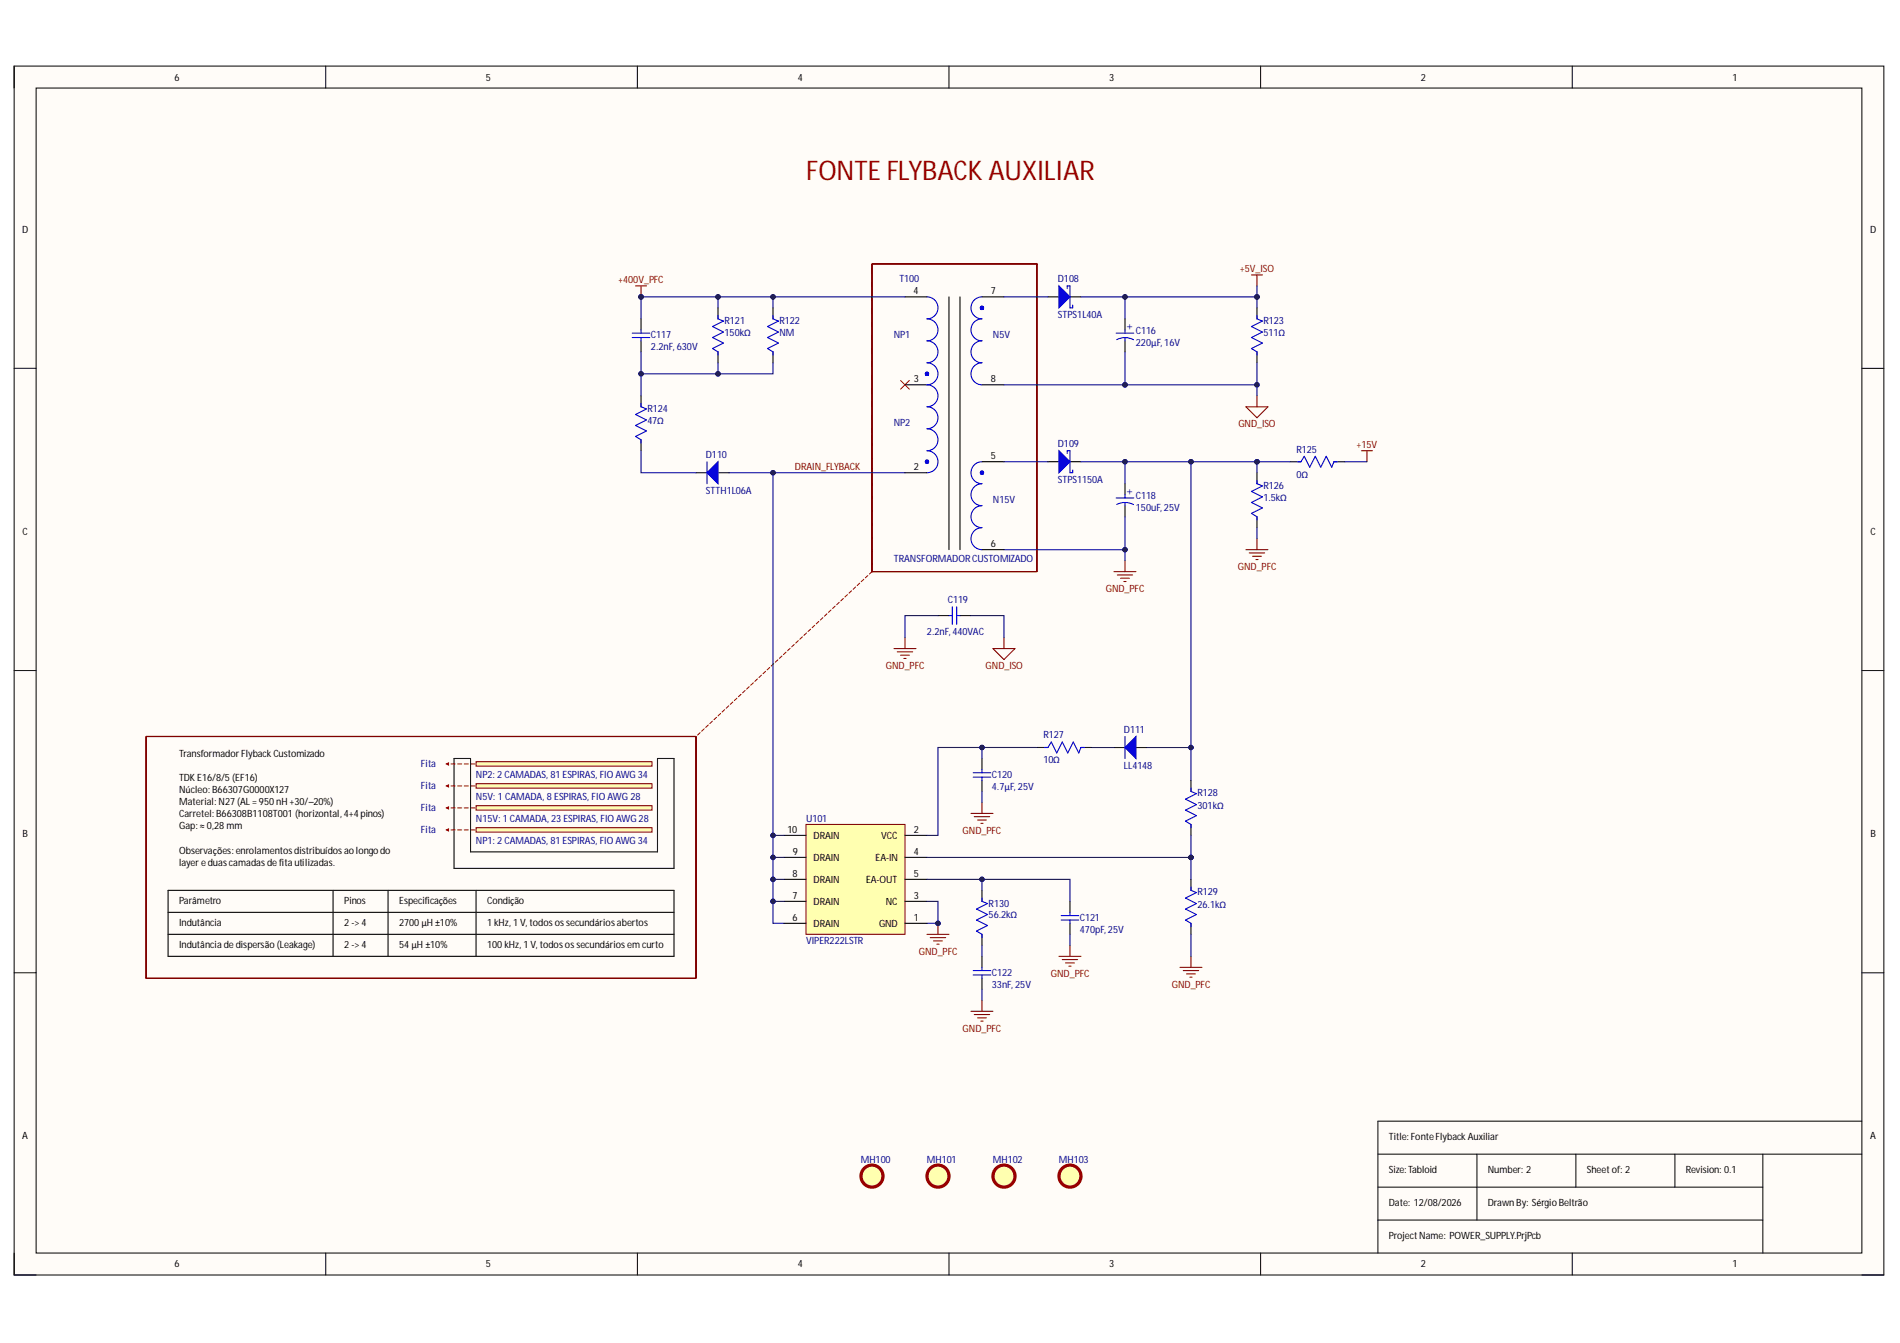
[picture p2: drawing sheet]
<svg xmlns="http://www.w3.org/2000/svg" width="297mm" height="210mm" viewBox="0 0 297 210" stroke-linecap="round" stroke-linejoin="round" font-family="sans-serif">
<defs><g id="words">
<text font-size="4.2" fill="#980000" x="126" y="28.1">FONTE FLYBACK AUXILIAR</text>
<g font-size="1.6">
<text x="27.3" y="12.6">6</text>
<text x="76" y="12.6">5</text>
<text x="124.7" y="12.6">4</text>
<text x="173.4" y="12.6">3</text>
<text x="222.1" y="12.6">2</text>
<text x="270.8" y="12.6">1</text>
<text x="3.5" y="36.4">D</text>
<text x="292.4" y="36.4">D</text>
<text x="142.8" y="46">4</text>
<text x="154.9" y="46">7</text>
<text x="142.8" y="59.7">3</text>
<text x="154.9" y="59.7">8</text>
<text x="154.9" y="71.7">5</text>
<text x="142.8" y="73.5">2</text>
<text x="3.5" y="83.6">C</text>
<text x="292.4" y="83.6">C</text>
<text x="154.9" y="85.5">6</text>
<text x="28" y="118.3">TransformadorFlyback Customizado</text>
<text x="28" y="122.1">TDK E16/8/5 (EF16)</text>
<text x="28" y="124">Núcleo:B66307G0000X127</text>
<text x="28" y="125.9">Material: N27 (AL = 950 nH +30/–20%)</text>
<text x="3.5" y="130.8">B</text>
<text x="28" y="127.7">Carretel:B66308B1108T001 (horizontal,4+4pinos)</text>
<text x="28" y="129.6">Gap: ≈ 0,28 mm</text>
<text x="123.1" y="130.1">10</text>
<text x="127.2" y="131.1">DRAIN</text>
<text x="137.8" y="131.1">VCC</text>
<text x="142.8" y="130.1">2</text>
<text x="292.4" y="130.8">B</text>
<text x="28" y="133.4">Observações:enrolamentos distribuídos ao longo do</text>
<text x="28" y="135.3">layer e duas camadas de fita utilizadas.</text>
<text x="123.9" y="137">8</text>
<text x="123.9" y="133.6">9</text>
<text x="127.2" y="138">DRAIN</text>
<text x="127.2" y="134.5">DRAIN</text>
<text x="135.4" y="138">EA-OUT</text>
<text x="136.9" y="134.5">EA-IN</text>
<text x="142.8" y="137">5</text>
<text x="142.8" y="133.6">4</text>
<text x="28" y="141.3">Parâmetro</text>
<text x="53.8" y="141.3">Pinos</text>
<text x="62.4" y="141.3">Especificações</text>
<text x="76.1" y="141.3">Condição</text>
<text x="123.9" y="143.9">6</text>
<text x="123.9" y="140.5">7</text>
<text x="127.2" y="141.4">DRAIN</text>
<text x="138.5" y="141.4">NC</text>
<text x="142.8" y="143.9">1</text>
<text x="142.8" y="140.5">3</text>
<text x="28" y="144.8">Indutância</text>
<text x="28" y="148.2">Indutância de dispersão (Leakage)</text>
<text x="53.8" y="144.8">2 -&gt; 4</text>
<text x="53.8" y="148.2">2 -&gt; 4</text>
<text x="62.4" y="144.8">2700 µH ±10%</text>
<text x="62.4" y="148.2">54 µH ±10%</text>
<text x="76.1" y="144.8">1 kHz, 1 V, todos os secundários abertos</text>
<text x="76.1" y="148.2">100 kHz, 1 V, todos os secundários em curto</text>
<text x="127.2" y="144.9">DRAIN</text>
<text x="137.4" y="144.9">GND</text>
<text x="3.5" y="178.1">A</text>
<text x="217.1" y="178.2">Title: FonteFlyback Auxiliar</text>
<text x="292.4" y="178.1">A</text>
<text x="217.1" y="183.4">Size:Tabloid</text>
<text x="232.6" y="183.4">Number: 2</text>
<text x="248.1" y="183.4">Sheet of: 2</text>
<text x="263.6" y="183.4">Revision: 0.1</text>
<text x="217.1" y="188.5">Date: 12/08/2026</text>
<text x="232.6" y="188.5">Drawn By: Sérgio Beltrão</text>
<text x="217.1" y="193.7">ProjectName: POWER_SUPPLY.PrjPcb</text>
<text x="27.3" y="198.1">6</text>
<text x="76" y="198.1">5</text>
<text x="124.7" y="198.1">4</text>
<text x="173.4" y="198.1">3</text>
<text x="222.1" y="198.1">2</text>
<text x="270.8" y="198.1">1</text>
</g>
<g font-size="1.6" fill="#800000">
<text x="96.7" y="44.3">+400V_PFC</text>
<text x="193.9" y="42.5">+5V_ISO</text>
<text x="193.6" y="66.8">GND_ISO</text>
<text x="212.1" y="70">+15V</text>
<text x="124.3" y="73.5">DRAIN_FLYBACK</text>
<text x="193.5" y="89.1">GND_PFC</text>
<text x="172.9" y="92.5">GND_PFC</text>
<text x="138.5" y="104.6">GND_PFC</text>
<text x="154.1" y="104.6">GND_ISO</text>
<text x="150.5" y="130.3">GND_PFC</text>
<text x="143.6" y="149.2">GND_PFC</text>
<text x="164.3" y="152.7">GND_PFC</text>
<text x="183.2" y="154.4">GND_PFC</text>
<text x="150.5" y="161.2">GND_PFC</text>
</g>
<g font-size="1.6" fill="#000080">
<text x="140.6" y="44.1">T100</text>
<text x="165.4" y="44.1">D108</text>
<text x="101.8" y="52.9">C117</text>
<text x="113.3" y="50.6">R121</text>
<text x="113.3" y="52.5">150kΩ</text>
<text x="121.9" y="50.6">R122</text>
<text x="121.9" y="52.5">NM</text>
<text x="139.8" y="52.9">NP1</text>
<text x="155.2" y="52.9">N5V</text>
<text x="165.4" y="49.8">STPS1L40A</text>
<text x="177.6" y="52.2">C116</text>
<text x="197.5" y="50.6">R123</text>
<text x="197.5" y="52.5">511Ω</text>
<text x="101.8" y="54.8">2.2nF, 630V</text>
<text x="177.6" y="54">220µF,16V</text>
<text x="101.2" y="64.4">R124</text>
<text x="101.2" y="66.3">47Ω</text>
<text x="110.4" y="71.6">D110</text>
<text x="139.8" y="66.6">NP2</text>
<text x="165.4" y="69.8">D109</text>
<text x="202.7" y="70.7">R125</text>
<text x="110.4" y="77.2">STTH1L06A</text>
<text x="165.4" y="75.6">STPS1150A</text>
<text x="177.6" y="77.9">C118</text>
<text x="197.5" y="76.4">R126</text>
<text x="202.7" y="74.7">0Ω</text>
<text x="155.2" y="78.6">N15V</text>
<text x="177.6" y="79.8">150uF,25V</text>
<text x="197.5" y="78.3">1.5kΩ</text>
<text x="139.8" y="87.9">TRANSFORMADORCUSTOMIZADO</text>
<text x="148.2" y="94.3">C119</text>
<text x="144.9" y="99.2">2.2nF,440VAC</text>
<text x="65.8" y="119.8">Fita</text>
<text x="163.1" y="115.4">R127</text>
<text x="163.1" y="119.3">10Ω</text>
<text x="175.7" y="114.5">D111</text>
<text x="65.8" y="123.3">Fita</text>
<text x="74.4" y="121.6">NP2: 2 CAMADAS, 81 ESPIRAS, FIO AWG 34</text>
<text x="74.4" y="125">N5V: 1 CAMADA, 8 ESPIRAS, FIO AWG 28</text>
<text x="155.1" y="121.6">C120</text>
<text x="155.1" y="123.5">4.7μF, 25V</text>
<text x="175.7" y="120.2">LL4148</text>
<text x="187.2" y="124.5">R128</text>
<text x="65.8" y="126.7">Fita</text>
<text x="65.8" y="130.1">Fita</text>
<text x="74.4" y="128.5">N15V: 1 CAMADA, 23 ESPIRAS, FIO AWG 28</text>
<text x="74.4" y="131.9">NP1: 2 CAMADAS, 81 ESPIRAS, FIO AWG 34</text>
<text x="126" y="128.5">U101</text>
<text x="187.2" y="126.4">301kΩ</text>
<text x="154.6" y="141.7">R130</text>
<text x="154.6" y="143.5">56.2kΩ</text>
<text x="168.8" y="143.9">C121</text>
<text x="187.2" y="139.9">R129</text>
<text x="187.2" y="141.9">26.1kΩ</text>
<text x="126" y="147.5">VIPER222LSTR</text>
<text x="168.8" y="145.8">470pF,25V</text>
<text x="155.1" y="152.5">C122</text>
<text x="155.1" y="154.4">33nF, 25V</text>
<text x="134.6" y="181.7">MH100</text>
<text x="144.9" y="181.7">MH101</text>
<text x="155.2" y="181.7">MH102</text>
<text x="165.6" y="181.7">MH103</text>
</g>
<g font-size="1.6" fill="#00f">
<text x="176.2" y="50.7" transform="rotate(90 176.2 50.7)">+</text>
<text x="176.2" y="76.4" transform="rotate(90 176.2 76.4)">+</text>
</g>
</g></defs>
<path d="M2.2 10.3h292.3v189h-292.3z" fill-rule="evenodd" fill="#fffcf8"/>
<path d="M2.2 10.3h292.3v189h-292.3z" fill="none" stroke="#000" stroke-width=".16"/>
<path d="M5.6 13.8h285.5v182h-285.5z" fill-rule="evenodd" fill="#fffcf8"/>
<g fill="none" stroke="#000" stroke-width=".16">
<path d="M2.2 10.3v3.5M5.6 13.8h285.5v182h-285.5zM50.9 10.3v3.5M99.6 10.3v3.5M148.4 10.3v3.5M197.1 10.3v3.5M245.8 10.3v3.5M2.2 57.6h3.4M291.1 57.6h3.4M2.2 104.8h3.4M291.1 104.8h3.4M2.2 152h3.4"/>
<path d="M291.1 152h3.4M291.1 175.2h-75.7v20.6M2.2 195.8v3.5h3.4M50.9 195.8v3.5M99.6 195.8v3.5M148.4 195.8v3.5M197.1 195.8v3.5M215.4 180.4h75.7M215.4 185.5h60.2M215.4 190.7h60.2M230.9 180.4v10.3M245.8 195.8v3.5"/>
<path d="M246.4 180.4v5.1M261.9 180.4v5.1M275.6 180.4v15.4M291.1 199.3h3.4"/>
</g>
<path d="M74.4 129.4h27.5v.7h-27.5z" fill-rule="evenodd" fill="#ffffb0"/>
<path d="M74.4 129.4h27.5v.7h-27.5z" fill="none" stroke="#800000" stroke-width=".16"/>
<path d="M74.4 125.9h27.5v.7h-27.5z" fill-rule="evenodd" fill="#ffffb0"/>
<path d="M74.4 125.9h27.5v.7h-27.5z" fill="none" stroke="#800000" stroke-width=".16"/>
<path d="M74.4 122.5h27.5v.7h-27.5z" fill-rule="evenodd" fill="#ffffb0"/>
<path d="M74.4 122.5h27.5v.7h-27.5z" fill="none" stroke="#800000" stroke-width=".16"/>
<path d="M74.4 119.1h27.5v.6h-27.5z" fill-rule="evenodd" fill="#ffffb0"/>
<path d="M74.4 119.1h27.5v.6h-27.5z" fill="none" stroke="#800000" stroke-width=".16"/>
<path d="M71 118.5h2.6v14.6h29.2v-14.6h2.6v17.2h-34.4zM26.3 139.2h79.1v10.3h-79.1zM52.1 139.2v10.3M60.7 139.2v10.3M74.4 139.2v10.3M26.3 142.6h79.1M26.3 146h79.1" fill="none" stroke="#000" stroke-width=".17"/>
<path d="M69.8 119.4l.3-.2v.4z" fill="#980000"/>
<path d="M69.8 119.4l.3-.2v.4zM70.5 119.4h.7M71.5 119.4h.7M72.6 119.4h.6M73.6 119.4h.7" fill="none" stroke="#980000" stroke-width=".16"/>
<path d="M69.8 122.8l.3-.1v.3z" fill="#980000"/>
<path d="M69.8 122.8l.3-.1v.3zM70.5 122.8h.7M71.5 122.8h.7M72.6 122.8h.6M73.6 122.8h.7" fill="none" stroke="#980000" stroke-width=".16"/>
<path d="M69.8 126.3l.3-.2v.3z" fill="#980000"/>
<path d="M69.8 126.3l.3-.2v.3zM70.5 126.3h.7M71.5 126.3h.7M72.6 126.3h.6M73.6 126.3h.7" fill="none" stroke="#980000" stroke-width=".16"/>
<path d="M69.8 129.7l.3-.2v.4z" fill="#980000"/>
<path d="M69.8 129.7l.3-.2v.4zM70.5 129.7h.7M71.5 129.7h.7M72.6 129.7h.6M73.6 129.7h.7" fill="none" stroke="#980000" stroke-width=".16"/>
<path d="M126 128.9h15.5v17.1h-15.5z" fill-rule="evenodd" fill="#ffffb0"/>
<path d="M126 128.9h15.5v17.1h-15.5z" fill="none" stroke="#800000" stroke-width=".16"/>
<path d="M163.8 72.2h1.8M167.3 72.2h1.7M122.6 130.6h3.4M122.6 137.4h3.4M122.6 134h3.4M141.5 130.6h3.4M141.5 137.4h3.4M141.5 134h3.4M122.6 144.3h3.4M122.6 140.9h3.4M141.5 144.3h3.4M141.5 140.9h3.4" fill="none" stroke="#000" stroke-width=".17"/>
<path d="M165.6 70.4l1.7 1.8-1.7 1.7z" fill="#00f"/>
<path d="M165.6 70.4l1.7 1.8-1.7 1.7zM166.8 70.9v-.5h.5v3.5h.4v-.4" fill="none" stroke="#00f" stroke-width=".17"/>
<path d="M163.8 46.4h1.8M167.3 46.4h1.7" fill="none" stroke="#000" stroke-width=".17"/>
<path d="M165.6 44.7l1.7 1.7-1.7 1.7z" fill="#00f"/>
<path d="M165.6 44.7l1.7 1.7-1.7 1.7zM166.8 45.1v-.4h.5v3.4h.4v-.4" fill="none" stroke="#00f" stroke-width=".17"/>
<path d="M108.8 73.9h1.7M112.3 73.9h1.7" fill="none" stroke="#000" stroke-width=".17"/>
<path d="M112.3 72.2v3.4l-1.8-1.7z" fill="#00f"/>
<path d="M110.5 72.2v3.4M112.3 72.2v3.4l-1.8-1.7zM152.1 120.8h2.8M152.1 121.5h2.8M153.5 120.3v.5M153.5 121.5v.5M186.2 123.2v.5l.8 .3-1.7 .9 1.7 .9-1.7 .8 1.7 .9-1.7 .8 .9 .6v.5M186.2 138.6v.6l.8 .3-1.7 .9 1.7 .8-1.7 .9 1.7 .8-1.7 .9 .9 .5v.5" fill="none" stroke="#00f" stroke-width=".17"/>
<path d="M153.5 118.5v1.8M153.5 122v1.7M186.2 122v1.7M186.2 128.9v1.7M186.2 137.4v1.8M186.2 144.3v1.7" fill="none" stroke="#000" stroke-width=".17"/>
<path d="M174.2 89.3h3.4M174.7 89.9h2.4M175.2 90.4h1.4M175.7 90.9h.3M175.9 87.6v1.7M144.9 146h3.5M145.4 146.5h2.4M146 147.1h1.3M146.5 147.6h.3M146.6 144.3v1.7" fill="none" stroke="#800000" stroke-width=".17"/>
<circle cx="146.6" cy="144.3" r=".34" fill="#000080"/>
<circle cx="146.6" cy="144.3" r=".34" fill="none" stroke="#000080" stroke-width=".16"/>
<path d="M140.8 59.5l1.4 1.3M142.2 59.5l-1.4 1.3" fill="none" stroke="#f00" stroke-width=".16"/>
<g fill="none" stroke="#000" stroke-width=".17">
<path d="M100.2 49.8v1.8M100.2 53.3v1.7M112.3 48.1v1.7M112.3 55v1.7M120.8 48.1v1.7M120.8 55v1.7M175.9 49.8v1.8M175.9 53.3v1.7M100.2 61.9v1.7M100.2 68.7v1.7M201.7 72.2h1.7M208.5 72.2h1.8"/>
<path d="M146.6 96.2h1.8M150.1 96.2h1.7M153.5 139.2v1.7M153.5 146v1.7M153.5 149.5v1.7M153.5 152.9v1.7"/>
</g>
<g fill="none" stroke="#00f" stroke-width=".17">
<path d="M98.8 52.1h2.8M98.8 52.8h2.8M100.2 51.6v.5M100.2 52.8v.5M112.3 49.3v.5l.8 .4-1.7 .8 1.7 .9-1.7 .9 1.7 .8-1.7 .9 .9 .5v.5M120.8 49.3v.5l.9 .4-1.7 .8 1.7 .9-1.7 .9 1.7 .8-1.7 .9 .8 .5v.5M174.5 52.1h2.8M174.6 53.1a2.78 2.78 0 0 1 2.6 0M175.9 51.6v.5M175.9 52.8v.5M100.2 63.1v.5l.9 .3-1.7 .9 1.7 .8-1.7 .9 1.7 .9-1.7 .8 .8 .5v.5M202.9 72.2h.5l.5-.9 .9 1.7 .8-1.7 .9 1.7 .8-1.7 .9 1.7 .3-.8h.6"/>
<path d="M148.4 96.2h.5M148.9 94.8v2.8M149.6 94.8v2.8M149.6 96.2h.5M152.1 151.7h2.8M152.1 152.4h2.8M153.5 140.4v.5l.9 .3-1.7 .9 1.7 .8-1.7 .9 1.7 .9-1.7 .8 .8 .5v.5M153.5 151.2v.5M153.5 152.4v.5"/>
</g>
<g fill="none" stroke="#800000" stroke-width=".17">
<path d="M99.4 44.7h1.7M100.2 44.7v1.7M194.8 63.6h3.4l-1.7 1.7zM196.5 61.9v1.7M212.8 70.4h1.8M213.7 70.4v1.8M141.5 99.7v1.7M157 99.7v1.7M194.8 85.9h3.4M195.3 86.4h2.4M195.8 86.9h1.4M196.3 87.5h.4"/>
<path d="M196.5 84.2v1.7M139.8 101.4h3.4M140.3 101.9h2.4M140.8 102.4h1.4M141.3 102.9h.4M155.2 101.4h3.5l-1.7 1.7zM151.8 127.1h3.4M152.3 127.6h2.4M152.8 128.2h1.4M153.3 128.7h.4M153.5 125.4v1.7M151.8 158.1h3.4"/>
<path d="M152.3 158.6h2.4M152.8 159.1h1.4M153.3 159.6h.4M153.5 156.3v1.8M165.6 149.5h3.4M166.1 150h2.4M166.6 150.5h1.4M167.1 151h.3M167.3 147.7v1.8M184.5 151.2h3.4M185 151.7h2.4M185.5 152.2h1.4"/>
<path d="M186 152.7h.4M186.2 149.5v1.7"/>
</g>
<g fill="#800000" stroke="#800000" stroke-width=".16">
<path d="M136.3 89.3v.1zM136.3 89.1v.1zM136.3 88.9v.2zM136.3 88.8v.1zM136.3 88.6v.1zM136.3 88.4v.2zM136.3 88.3v.1zM136.3 88.1v.1zM136.3 87.9v.2zM136.3 87.8v.1zM136.3 87.6v.1zM136.3 87.4v.1zM136.3 87.3v.1zM136.3 87.1v.1zM136.3 86.9v.1zM136.3 86.7v.2zM136.3 86.6v.1zM136.3 86.4v.1zM136.3 86.2v.2zM136.3 86.1v.1zM136.3 85.9v.1zM136.3 85.7v.2zM136.3 85.6v.1zM136.3 85.4v.1zM136.3 85.2v.1zM136.3 85.1v.1zM136.3 84.9v.1zM136.3 84.7v.1zM136.3 84.6v.1zM136.3 84.4v.1zM136.3 84.2v.1zM136.3 84v.2zM136.3 83.9v.1zM136.3 83.7v.1zM136.3 83.5v.2zM136.3 83.4v.1zM136.3 83.2v.1zM136.3 83v.2zM136.3 82.9v.1zM136.3 82.7v.1zM136.3 82.5v.1zM136.3 82.4v.1zM136.3 82.2v.1zM136.3 82v.1zM136.3 81.8v.2zM136.3 81.7v.1zM136.3 81.5v.1zM136.3 81.3v.2zM136.3 81.2v.1zM136.3 81v.1zM136.3 80.8v.2zM136.3 80.7v.1zM136.3 80.5v.1zM136.3 80.3v.1zM136.3 80.2v.1zM136.3 80v.1zM136.3 79.8v.1zM136.3 79.7v.1zM136.3 79.5v.1zM136.3 79.3v.1zM136.3 79.1v.2zM136.3 79v.1zM136.3 78.8v.1zM136.3 78.6v.2zM136.3 78.5v.1zM136.3 78.3v.1zM136.3 78.1v.1zM136.3 78v.1zM136.3 77.8v.1zM136.3 77.6v.1zM136.3 77.5v.1zM136.3 77.3v.1zM136.3 77.1v.1zM136.3 76.9v.2zM136.3 76.8v.1zM136.3 76.6v.1zM136.3 76.4v.2zM136.3 76.3v.1zM136.3 76.1v.1zM136.3 75.9v.2zM136.3 75.8v.1zM136.3 75.6v.1zM136.3 75.4v.1zM136.3 75.3v.1zM136.3 75.1v.1zM136.3 74.9v.1zM136.3 74.7v.2zM136.3 74.6v.1zM136.3 74.4v.1zM136.3 74.2v.2zM136.3 74.1v.1zM136.3 73.9v.1zM136.3 73.7v.2zM136.3 73.6v.1zM136.3 73.4v.1zM136.3 73.2v.1zM136.3 73.1v.1zM136.3 72.9v.1zM136.3 72.7v.1zM136.3 72.6v.1zM136.3 72.4v.1zM136.3 72.2v.1zM136.3 72v.2zM136.3 71.9v.1zM136.3 71.7v.1zM136.3 71.5v.2zM136.3 71.4v.1zM136.3 71.2v.1zM136.3 71v.2zM136.3 70.9v.1zM136.3 70.7v.1zM136.3 70.5v.1zM136.3 70.4v.1zM136.3 70.2v.1zM136.3 70v.1zM136.3 69.8v.2zM136.3 69.7v.1zM136.3 69.5v.1zM136.3 69.3v.2zM136.3 69.2v.1zM136.3 69v.1zM136.3 68.8v.2zM136.3 68.7v.1zM136.3 68.5v.1zM136.3 68.3v.1zM136.3 68.2v.1zM136.3 68v.1zM136.3 67.8v.1zM136.3 67.7v.1zM136.3 67.5v.1zM136.3 67.3v.1zM136.3 67.1v.2zM136.3 67v.1zM136.3 66.8v.1zM136.3 66.6v.2zM136.3 66.5v.1zM136.3 66.3v.1zM136.3 66.1v.1zM136.3 66v.1zM136.3 65.8v.1zM136.3 65.6v.1zM136.3 65.5v.1zM136.3 65.3v.1zM136.3 65.1v.1zM136.3 64.9v.2zM136.3 64.8v.1zM136.3 64.6v.1zM136.3 64.4v.2zM136.3 64.3v.1zM136.3 64.1v.1zM136.3 63.9v.2zM136.3 63.8v.1zM136.3 63.6v.1zM136.3 63.4v.1zM136.3 63.3v.1zM136.3 63.1v.1zM136.3 62.9v.1zM136.3 62.7v.2zM136.3 62.6v.1zM136.3 62.4v.1zM136.3 62.2v.2zM136.3 62.1v.1zM136.3 61.9v.1zM136.3 61.7v.2zM136.3 61.6v.1zM136.3 61.4v.1zM136.3 61.2v.1zM136.3 61.1v.1zM136.3 60.9v.1zM136.3 60.7v.1zM136.3 60.6v.1zM136.3 60.4v.1zM136.3 60.2v.1zM136.3 60v.2zM136.3 59.9v.1zM136.3 59.7v.1zM136.3 59.5v.2zM136.3 59.4v.1zM136.3 59.2v.1zM136.3 59v.1zM136.3 58.9v.1zM136.3 58.7v.1zM136.3 58.5v.1zM136.3 58.4v.1zM136.3 58.2v.1zM136.3 58v.1zM136.3 57.8v.2zM136.3 57.7v.1zM136.3 57.5v.1zM136.3 57.3v.2zM136.3 57.2v.1zM136.3 57v.1zM136.3 56.8v.2zM136.3 56.7v.1zM136.3 56.5v.1zM136.3 56.3v.1zM136.3 56.2v.1zM136.3 56v.1zM136.3 55.8v.1zM136.3 55.6v.2zM136.3 55.5v.1zM136.3 55.3v.1zM136.3 55.1v.2zM136.3 55v.1zM136.3 54.8v.1zM136.3 54.6v.2zM136.3 54.5v.1zM136.3 54.3v.1zM136.3 54.1v.1zM136.3 54v.1zM136.3 53.8v.1zM136.3 53.6v.1zM136.3 53.5v.1zM136.3 53.3v.1zM136.3 53.1v.1zM136.3 52.9v.2zM136.3 52.8v.1zM136.3 52.6v.1zM136.3 52.4v.2zM136.3 52.3v.1zM136.3 52.1v.1zM136.3 51.9v.2zM136.3 51.8v.1zM136.3 51.6v.1zM136.3 51.4v.1zM136.3 51.3v.1zM136.3 51.1v.1zM136.3 50.9v.1zM136.3 50.7v.2zM136.3 50.6v.1zM136.3 50.4v.1zM136.3 50.2v.2zM136.3 50.1v.1zM136.3 49.9v.1zM136.3 49.7v.2zM136.3 49.6v.1zM136.3 49.4v.1zM136.3 49.2v.1zM136.3 49.1v.1zM136.3 48.9v.1zM136.3 48.7v.1zM136.3 48.6v.1zM136.3 48.4v.1zM136.3 48.2v.1zM136.3 48v.2zM136.3 47.9v.1zM136.3 47.7v.1zM136.3 47.5v.2zM136.3 47.4v.1zM136.3 47.2v.1zM136.3 47v.1zM136.3 46.9v.1zM136.3 46.7v.1zM136.3 46.5v.1zM136.3 46.4v.1zM136.3 46.2v.1zM136.3 46v.1zM136.3 45.8v.2zM136.3 45.7v.1zM136.3 45.5v.1zM136.3 45.3v.2zM136.3 45.2v.1zM136.3 45v.1zM136.3 44.8v.2zM136.3 44.7v.1zM136.3 44.5v.1zM136.3 44.3v.1zM136.3 44.2v.1zM136.3 44v.1zM136.3 43.8v.1zM136.3 43.6v.2zM136.3 43.5v.1zM136.3 43.3v.1zM136.3 43.1v.2zM136.3 43v.1zM136.3 42.8v.1zM136.3 42.6v.2zM136.3 42.5v.1zM136.3 42.3v.1zM136.3 42.1v.1zM136.3 42v.1zM136.3 41.8v.1zM136.3 41.6v.1zM136.3 41.5v.1zM136.3 41.3v.1zM136.3 41.2h.2zM136.5 41.2h.1zM136.7 41.2h.1zM136.8 41.2h.2zM137 41.2h.1zM137.2 41.2h.1zM137.4 41.2h.1zM137.5 41.2h.1zM137.7 41.2h.1zM137.9 41.2h.1zM138 41.2h.2zM138.2 41.2h.1zM138.4 41.2h.1zM138.5 41.2h.2zM138.7 41.2h.1zM138.9 41.2h.1zM139 41.2h.2zM139.2 41.2h.1zM139.4 41.2h.1zM139.6 41.2h.1zM139.7 41.2h.1zM139.9 41.2h.1zM140.1 41.2h.1zM140.2 41.2h.2zM140.4 41.2h.1zM140.6 41.2h.1zM140.7 41.2h.2zM140.9 41.2h.1zM141.1 41.2h.1zM141.2 41.2h.2zM141.4 41.2h.1zM141.6 41.2h.1zM141.8 41.2h.1zM141.9 41.2h.1zM142.1 41.2h.1zM142.3 41.2h.1zM142.4 41.2h.2zM142.6 41.2h.1zM142.8 41.2h.1zM142.9 41.2h.2zM143.1 41.2h.1zM143.3 41.2h.1zM143.4 41.2h.2zM143.6 41.2h.1zM143.8 41.2h.1zM144 41.2h.1zM144.1 41.2h.1zM144.3 41.2h.1zM144.5 41.2h.1zM144.6 41.2h.2zM144.8 41.2h.1zM145 41.2h.1zM145.1 41.2h.2zM145.3 41.2h.1zM145.5 41.2h.1zM145.6 41.2h.2zM145.8 41.2h.1zM146 41.2h.1zM146.2 41.2h.1zM146.3 41.2h.1zM146.5 41.2h.1zM146.7 41.2h.1zM146.8 41.2h.2zM147 41.2h.1zM147.2 41.2h.1zM147.3 41.2h.2zM147.5 41.2h.1zM147.7 41.2h.1zM147.8 41.2h.2zM148 41.2h.1zM148.2 41.2h.1zM148.4 41.2h.1zM148.5 41.2h.1zM148.7 41.2h.1zM148.9 41.2h.1zM149 41.2h.2zM149.2 41.2h.1zM149.4 41.2h.1zM149.5 41.2h.2zM149.7 41.2h.1zM149.9 41.2h.1zM150 41.2h.2zM150.2 41.2h.1zM150.4 41.2h.1zM150.6 41.2h.1zM150.7 41.2h.1zM150.9 41.2h.1zM151.1 41.2h.1zM151.2 41.2h.2zM151.4 41.2h.1zM151.6 41.2h.1zM151.7 41.2h.2zM151.9 41.2h.1zM152.1 41.2h.1zM152.2 41.2h.2zM152.4 41.2h.1zM152.6 41.2h.1zM152.8 41.2h.1zM152.9 41.2h.1zM153.1 41.2h.1zM153.3 41.2h.1zM153.4 41.2h.1zM153.6 41.2h.1zM153.8 41.2h.1zM153.9 41.2h.2zM154.1 41.2h.1zM154.3 41.2h.1zM154.4 41.2h.2zM154.6 41.2h.1zM154.8 41.2h.1zM155 41.2h.1zM155.1 41.2h.1zM155.3 41.2h.1zM155.5 41.2h.1zM155.6 41.2h.1zM155.8 41.2h.1zM156 41.2h.1zM156.1 41.2h.2zM156.3 41.2h.1zM156.5 41.2h.1zM156.6 41.2h.2zM156.8 41.2h.1zM157 41.2h.1zM157.2 41.2h.1zM157.3 41.2h.1zM157.5 41.2h.1zM157.7 41.2h.1zM157.8 41.2h.1zM158 41.2h.1zM158.2 41.2h.1zM158.3 41.2h.2zM158.5 41.2h.1zM158.7 41.2h.1zM158.8 41.2h.2zM159 41.2h.1zM159.2 41.2h.1zM159.4 41.2h.1zM159.5 41.2h.1zM159.7 41.2h.1zM159.9 41.2h.1zM160 41.2h.1zM160.2 41.2h.1zM160.4 41.2h.1zM160.5 41.2h.2zM160.7 41.2h.1zM160.9 41.2h.1zM161 41.2h.2zM161.2 41.2h.1zM161.4 41.2h.1zM161.6 41.2h.1zM161.7 41.2h.1zM161.9 41.2h.1zM162.1 41.2v.1zM162.1 41.4v.1zM162.1 41.5v.2zM162.1 41.7v.1zM162.1 41.9v.1zM162.1 42v.2zM162.1 42.2v.1zM162.1 42.4v.1zM162.1 42.5v.2zM162.1 42.7v.1zM162.1 42.9v.1zM162.1 43.1v.1zM162.1 43.2v.1zM162.1 43.4v.1zM162.1 43.6v.1zM162.1 43.7v.1zM162.1 43.9v.1zM162.1 44.1v.1zM162.1 44.2v.2zM162.1 44.4v.1zM162.1 44.6v.1zM162.1 44.7v.2zM162.1 44.9v.1zM162.1 45.1v.1zM162.1 45.2v.2zM162.1 45.4v.1zM162.1 45.6v.1zM162.1 45.8v.1zM162.1 45.9v.1zM162.1 46.1v.1zM162.1 46.3v.1zM162.1 46.4v.2zM162.1 46.6v.1zM162.1 46.8v.1zM162.1 46.9v.2zM162.1 47.1v.1zM162.1 47.3v.1zM162.1 47.4v.2zM162.1 47.6v.1zM162.1 47.8v.1zM162.1 48v.1zM162.1 48.1v.1zM162.1 48.3v.1zM162.1 48.5v.1zM162.1 48.6v.1zM162.1 48.8v.1zM162.1 49v.1zM162.1 49.1v.2zM162.1 49.3v.1zM162.1 49.5v.1zM162.1 49.6v.2zM162.1 49.8v.1zM162.1 50v.1zM162.1 50.2v.1zM162.1 50.3v.1zM162.1 50.5v.1zM162.1 50.7v.1zM162.1 50.8v.1zM162.1 51v.1zM162.1 51.2v.1zM162.1 51.3v.2zM162.1 51.5v.1zM162.1 51.7v.1zM162.1 51.8v.2zM162.1 52v.1zM162.1 52.2v.1zM162.1 52.3v.2zM162.1 52.5v.1zM162.1 52.7v.1zM162.1 52.9v.1zM162.1 53v.1zM162.1 53.2v.1zM162.1 53.4v.1zM162.1 53.5v.2zM162.1 53.7v.1zM162.1 53.9v.1zM162.1 54v.2zM162.1 54.2v.1zM162.1 54.4v.1zM162.1 54.5v.2zM162.1 54.7v.1zM162.1 54.9v.1zM162.1 55.1v.1zM162.1 55.2v.1zM162.1 55.4v.1zM162.1 55.6v.1zM162.1 55.7v.1zM162.1 55.9v.1zM162.1 56.1v.1zM162.1 56.2v.2zM162.1 56.4v.1zM162.1 56.6v.1zM162.1 56.7v.2zM162.1 56.9v.1zM162.1 57.1v.1zM162.1 57.2v.2zM162.1 57.4v.1zM162.1 57.6v.1zM162.1 57.8v.1zM162.1 57.9v.1zM162.1 58.1v.1zM162.1 58.3v.1zM162.1 58.4v.2zM162.1 58.6v.1zM162.1 58.8v.1zM162.1 58.9v.2zM162.1 59.1v.1zM162.1 59.3v.1zM162.1 59.4v.2zM162.1 59.6v.1zM162.1 59.8v.1zM162.1 60v.1zM162.1 60.1v.1zM162.1 60.3v.1zM162.1 60.5v.1zM162.1 60.6v.2zM162.1 60.8v.1zM162.1 61v.1zM162.1 61.1v.2zM162.1 61.3v.1zM162.1 61.5v.1zM162.1 61.6v.2zM162.1 61.8v.1zM162.1 62v.1zM162.1 62.2v.1zM162.1 62.3v.1zM162.1 62.5v.1zM162.1 62.7v.1zM162.1 62.8v.1zM162.1 63v.1zM162.1 63.2v.1zM162.1 63.3v.2zM162.1 63.5v.1zM162.1 63.7v.1zM162.1 63.8v.2zM162.1 64v.1zM162.1 64.2v.1zM162.1 64.3v.2zM162.1 64.5v.1zM162.1 64.7v.1zM162.1 64.9v.1zM162.1 65v.1zM162.1 65.2v.1zM162.1 65.4v.1zM162.1 65.5v.2zM162.1 65.7v.1zM162.1 65.9v.1zM162.1 66v.2zM162.1 66.2v.1zM162.1 66.4v.1zM162.1 66.5v.2zM162.1 66.7v.1zM162.1 66.9v.1zM162.1 67.1v.1zM162.1 67.2v.1zM162.1 67.4v.1zM162.1 67.6v.1zM162.1 67.7v.1zM162.1 67.9v.1zM162.1 68.1v.1zM162.1 68.2v.2zM162.1 68.4v.1zM162.1 68.6v.1zM162.1 68.7v.2zM162.1 68.9v.1zM162.1 69.1v.1zM162.1 69.3v.1zM162.1 69.4v.1zM162.1 69.6v.1zM162.1 69.8v.1zM162.1 69.9v.1zM162.1 70.1v.1zM162.1 70.3v.1zM162.1 70.4v.2zM162.1 70.6v.1zM162.1 70.8v.1zM162.1 70.9v.2zM162.1 71.1v.1zM162.1 71.3v.1zM162.1 71.4v.2zM162.1 71.6v.1zM162.1 71.8v.1zM162.1 72v.1zM162.1 72.1v.1zM162.1 72.3v.1zM162.1 72.5v.1zM162.1 72.6v.2zM162.1 72.8v.1zM162.1 73v.1zM162.1 73.1v.2zM162.1 73.3v.1zM162.1 73.5v.1zM162.1 73.6v.2zM162.1 73.8v.1zM162.1 74v.1zM162.1 74.2v.1zM162.1 74.3v.1zM162.1 74.5v.1zM162.1 74.7v.1zM162.1 74.8v.1zM162.1 75v.1zM162.1 75.2v.1zM162.1 75.3v.2zM162.1 75.5v.1zM162.1 75.7v.1zM162.1 75.8v.2zM162.1 76v.1zM162.1 76.2v.1zM162.1 76.3v.2zM162.1 76.5v.1zM162.1 76.7v.1zM162.1 76.9v.1zM162.1 77v.1zM162.1 77.2v.1zM162.1 77.4v.1zM162.1 77.5v.2zM162.1 77.7v.1zM162.1 77.9v.1zM162.1 78v.2zM162.1 78.2v.1zM162.1 78.4v.1zM162.1 78.5v.2zM162.1 78.7v.1zM162.1 78.9v.1zM162.1 79.1v.1zM162.1 79.2v.1zM162.1 79.4v.1zM162.1 79.6v.1zM162.1 79.7v.2zM162.1 79.9v.1zM162.1 80.1v.1zM162.1 80.2v.2zM162.1 80.4v.1zM162.1 80.6v.1zM162.1 80.7v.2zM162.1 80.9v.1zM162.1 81.1v.1zM162.1 81.3v.1zM162.1 81.4v.1zM162.1 81.6v.1zM162.1 81.8v.1zM162.1 81.9v.1zM162.1 82.1v.1zM162.1 82.3v.1zM162.1 82.4v.2zM162.1 82.6v.1zM162.1 82.8v.1zM162.1 82.9v.2zM162.1 83.1v.1zM162.1 83.3v.1zM162.1 83.4v.2zM162.1 83.6v.1zM162.1 83.8v.1zM162.1 84v.1zM162.1 84.1v.1zM162.1 84.3v.1zM162.1 84.5v.1zM162.1 84.6v.2zM162.1 84.8v.1zM162.1 85v.1zM162.1 85.1v.2zM162.1 85.3v.1zM162.1 85.5v.1zM162.1 85.6v.2zM162.1 85.8v.1zM162.1 86v.1zM162.1 86.2v.1zM162.1 86.3v.1zM162.1 86.5v.1zM162.1 86.7v.1zM162.1 86.8v.1zM162.1 87v.1zM162.1 87.2v.1zM162.1 87.3v.2zM162.1 87.5v.1zM162.1 87.7v.1zM162.1 87.8v.2zM162.1 88v.1zM162.1 88.2v.1zM162.1 88.4v.1zM162.1 88.5v.1zM162.1 88.7v.1zM162.1 88.9v.1zM162.1 89v.1zM162.1 89.2v.1zM162 89.3h.1zM161.8 89.3h.1zM161.6 89.3h.2zM161.5 89.3h.1zM161.3 89.3h.1zM161.1 89.3h.2zM161 89.3h.1zM160.8 89.3h.1zM160.6 89.3h.1zM160.5 89.3h.1zM160.3 89.3h.1zM160.1 89.3h.1zM159.9 89.3h.2zM159.8 89.3h.1zM159.6 89.3h.1zM159.4 89.3h.2zM159.3 89.3h.1zM159.1 89.3h.1zM158.9 89.3h.2zM158.8 89.3h.1zM158.6 89.3h.1zM158.4 89.3h.1zM158.3 89.3h.1zM158.1 89.3h.1zM157.9 89.3h.1zM157.7 89.3h.2zM157.6 89.3h.1zM157.4 89.3h.1zM157.2 89.3h.2zM157.1 89.3h.1zM156.9 89.3h.1zM156.7 89.3h.2zM156.6 89.3h.1zM156.4 89.3h.1zM156.2 89.3h.1zM156.1 89.3h.1zM155.9 89.3h.1zM155.7 89.3h.1zM155.5 89.3h.2zM155.4 89.3h.1zM155.2 89.3h.1zM155 89.3h.2zM154.9 89.3h.1zM154.7 89.3h.1zM154.5 89.3h.2zM154.4 89.3h.1zM154.2 89.3h.1zM154 89.3h.1zM153.9 89.3h.1zM153.7 89.3h.1zM153.5 89.3h.1zM153.4 89.3h.1zM153.2 89.3h.1zM153 89.3h.1zM152.8 89.3h.2zM152.7 89.3h.1zM152.5 89.3h.1zM152.3 89.3h.2zM152.2 89.3h.1zM152 89.3h.1zM151.8 89.3h.1zM151.7 89.3h.1zM151.5 89.3h.1zM151.3 89.3h.1zM151.2 89.3h.1zM151 89.3h.1zM150.8 89.3h.1zM150.6 89.3h.2zM150.5 89.3h.1zM150.3 89.3h.1zM150.1 89.3h.2zM150 89.3h.1zM149.8 89.3h.1zM149.6 89.3h.1zM149.5 89.3h.1zM149.3 89.3h.1zM149.1 89.3h.1zM149 89.3h.1zM148.8 89.3h.1zM148.6 89.3h.1zM148.4 89.3h.2zM148.3 89.3h.1zM148.1 89.3h.1zM147.9 89.3h.2zM147.8 89.3h.1zM147.6 89.3h.1zM147.4 89.3h.1zM147.3 89.3h.1zM147.1 89.3h.1zM146.9 89.3h.1zM146.8 89.3h.1zM146.6 89.3h.1zM146.4 89.3h.1zM146.2 89.3h.2zM146.1 89.3h.1zM145.9 89.3h.1zM145.7 89.3h.2zM145.6 89.3h.1zM145.4 89.3h.1zM145.2 89.3h.1zM145.1 89.3h.1zM144.9 89.3h.1zM144.7 89.3h.1zM144.6 89.3h.1zM144.4 89.3h.1zM144.2 89.3h.1zM144 89.3h.2zM143.9 89.3h.1zM143.7 89.3h.1zM143.5 89.3h.2zM143.4 89.3h.1zM143.2 89.3h.1zM143 89.3h.1zM142.9 89.3h.1zM142.7 89.3h.1zM142.5 89.3h.1zM142.4 89.3h.1zM142.2 89.3h.1zM142 89.3h.1zM141.8 89.3h.2zM141.7 89.3h.1zM141.5 89.3h.1zM141.3 89.3h.2zM141.2 89.3h.1zM141 89.3h.1zM140.8 89.3h.2zM140.7 89.3h.1zM140.5 89.3h.1zM140.3 89.3h.1zM140.2 89.3h.1zM140 89.3h.1zM139.8 89.3h.1zM139.6 89.3h.2zM139.5 89.3h.1zM139.3 89.3h.1zM139.1 89.3h.2zM139 89.3h.1zM138.8 89.3h.1zM138.6 89.3h.2zM138.5 89.3h.1zM138.3 89.3h.1zM138.1 89.3h.1zM138 89.3h.1zM137.8 89.3h.1zM137.6 89.3h.1zM137.4 89.3h.2zM137.3 89.3h.1zM137.1 89.3h.1zM136.9 89.3h.2zM136.8 89.3h.1zM136.6 89.3h.1zM136.4 89.3h.2z"/>
<path d="M22.8 152.8v.1zM22.8 152.7v.1zM22.8 152.5v.1zM22.8 152.3v.2zM22.8 152.2v.1zM22.8 152v.1zM22.8 151.8v.1zM22.8 151.7v.1zM22.8 151.5v.1zM22.8 151.3v.1zM22.8 151.2v.1zM22.8 151v.1zM22.8 150.8v.1zM22.8 150.6v.2zM22.8 150.5v.1zM22.8 150.3v.1zM22.8 150.1v.2zM22.8 150v.1zM22.8 149.8v.1zM22.8 149.6v.2zM22.8 149.5v.1zM22.8 149.3v.1zM22.8 149.1v.1zM22.8 149v.1zM22.8 148.8v.1zM22.8 148.6v.1zM22.8 148.4v.2zM22.8 148.3v.1zM22.8 148.1v.1zM22.8 147.9v.2zM22.8 147.8v.1zM22.8 147.6v.1zM22.8 147.4v.2zM22.8 147.3v.1zM22.8 147.1v.1zM22.8 146.9v.1zM22.8 146.8v.1zM22.8 146.6v.1zM22.8 146.4v.1zM22.8 146.3v.1zM22.8 146.1v.1zM22.8 145.9v.1zM22.8 145.7v.2zM22.8 145.6v.1zM22.8 145.4v.1zM22.8 145.2v.2zM22.8 145.1v.1zM22.8 144.9v.1zM22.8 144.7v.2zM22.8 144.6v.1zM22.8 144.4v.1zM22.8 144.2v.1zM22.8 144.1v.1zM22.8 143.9v.1zM22.8 143.7v.1zM22.8 143.5v.2zM22.8 143.4v.1zM22.8 143.2v.1zM22.8 143v.2zM22.8 142.9v.1zM22.8 142.7v.1zM22.8 142.5v.2zM22.8 142.4v.1zM22.8 142.2v.1zM22.8 142v.1zM22.8 141.9v.1zM22.8 141.7v.1zM22.8 141.5v.1zM22.8 141.3v.2zM22.8 141.2v.1zM22.8 141v.1zM22.8 140.8v.2zM22.8 140.7v.1zM22.8 140.5v.1zM22.8 140.3v.2zM22.8 140.2v.1zM22.8 140v.1zM22.8 139.8v.1zM22.8 139.7v.1zM22.8 139.5v.1zM22.8 139.3v.1zM22.8 139.2v.1zM22.8 139v.1zM22.8 138.8v.1zM22.8 138.6v.2zM22.8 138.5v.1zM22.8 138.3v.1zM22.8 138.1v.2zM22.8 138v.1zM22.8 137.8v.1zM22.8 137.6v.2zM22.8 137.5v.1zM22.8 137.3v.1zM22.8 137.1v.1zM22.8 137v.1zM22.8 136.8v.1zM22.8 136.6v.1zM22.8 136.4v.2zM22.8 136.3v.1zM22.8 136.1v.1zM22.8 135.9v.2zM22.8 135.8v.1zM22.8 135.6v.1zM22.8 135.4v.2zM22.8 135.3v.1zM22.8 135.1v.1zM22.8 134.9v.1zM22.8 134.8v.1zM22.8 134.6v.1zM22.8 134.4v.1zM22.8 134.3v.1zM22.8 134.1v.1zM22.8 133.9v.1zM22.8 133.7v.2zM22.8 133.6v.1zM22.8 133.4v.1zM22.8 133.2v.2zM22.8 133.1v.1zM22.8 132.9v.1zM22.8 132.7v.1zM22.8 132.6v.1zM22.8 132.4v.1zM22.8 132.2v.1zM22.8 132.1v.1zM22.8 131.9v.1zM22.8 131.7v.1zM22.8 131.5v.2zM22.8 131.4v.1zM22.8 131.2v.1zM22.8 131v.2zM22.8 130.9v.1zM22.8 130.7v.1zM22.8 130.5v.2zM22.8 130.4v.1zM22.8 130.2v.1zM22.8 130v.1zM22.8 129.9v.1zM22.8 129.7v.1zM22.8 129.5v.1zM22.8 129.3v.2zM22.8 129.2v.1zM22.8 129v.1zM22.8 128.8v.2zM22.8 128.7v.1zM22.8 128.5v.1zM22.8 128.3v.2zM22.8 128.2v.1zM22.8 128v.1zM22.8 127.8v.1zM22.8 127.7v.1zM22.8 127.5v.1zM22.8 127.3v.1zM22.8 127.2v.1zM22.8 127v.1zM22.8 126.8v.1zM22.8 126.6v.2zM22.8 126.5v.1zM22.8 126.3v.1zM22.8 126.1v.2zM22.8 126v.1zM22.8 125.8v.1zM22.8 125.6v.2zM22.8 125.5v.1zM22.8 125.3v.1zM22.8 125.1v.1zM22.8 125v.1zM22.8 124.8v.1zM22.8 124.6v.1zM22.8 124.4v.2zM22.8 124.3v.1zM22.8 124.1v.1zM22.8 123.9v.2zM22.8 123.8v.1zM22.8 123.6v.1zM22.8 123.4v.2zM22.8 123.3v.1zM22.8 123.1v.1zM22.8 122.9v.1zM22.8 122.8v.1zM22.8 122.6v.1zM22.8 122.4v.1zM22.8 122.3v.1zM22.8 122.1v.1zM22.8 121.9v.1zM22.8 121.7v.2zM22.8 121.6v.1zM22.8 121.4v.1zM22.8 121.2v.2zM22.8 121.1v.1zM22.8 120.9v.1zM22.8 120.7v.1zM22.8 120.6v.1zM22.8 120.4v.1zM22.8 120.2v.1zM22.8 120.1v.1zM22.8 119.9v.1zM22.8 119.7v.1zM22.8 119.5v.2zM22.8 119.4v.1zM22.8 119.2v.1zM22.8 119v.2zM22.8 118.9v.1zM22.8 118.7v.1zM22.8 118.5v.2zM22.8 118.4v.1zM22.8 118.2v.1zM22.8 118v.1zM22.8 117.9v.1zM22.8 117.7v.1zM22.8 117.5v.1zM22.8 117.3v.2zM22.8 117.2v.1zM22.8 117v.1zM22.8 116.8v.2zM22.8 116.7v.1zM22.8 116.5v.1zM22.8 116.3v.2zM22.8 116.2v.1zM22.8 116v.1zM22.8 115.8v.1zM22.8 115.7v.1zM22.8 115.5v.1zM22.8 115.3v.1zM22.8 115.2v.1zM22.9 115.1h.1zM23 115.1h.1zM23.2 115.1h.1zM23.4 115.1h.1zM23.5 115.1h.2zM23.7 115.1h.1zM23.9 115.1h.1zM24 115.1h.2zM24.2 115.1h.1zM24.4 115.1h.1zM24.5 115.1h.2zM24.7 115.1h.1zM24.9 115.1h.1zM25.1 115.1h.1zM25.2 115.1h.1zM25.4 115.1h.1zM25.6 115.1h.1zM25.7 115.1h.1zM25.9 115.1h.1zM26.1 115.1h.1zM26.2 115.1h.2zM26.4 115.1h.1zM26.6 115.1h.1zM26.7 115.1h.2zM26.9 115.1h.1zM27.1 115.1h.1zM27.3 115.1h.1zM27.4 115.1h.1zM27.6 115.1h.1zM27.8 115.1h.1zM27.9 115.1h.1zM28.1 115.1h.1zM28.3 115.1h.1zM28.4 115.1h.2zM28.6 115.1h.1zM28.8 115.1h.1zM28.9 115.1h.2zM29.1 115.1h.1zM29.3 115.1h.1zM29.5 115.1h.1zM29.6 115.1h.1zM29.8 115.1h.1zM30 115.1h.1zM30.1 115.1h.1zM30.3 115.1h.1zM30.5 115.1h.1zM30.6 115.1h.2zM30.8 115.1h.1zM31 115.1h.1zM31.1 115.1h.2zM31.3 115.1h.1zM31.5 115.1h.1zM31.7 115.1h.1zM31.8 115.1h.1zM32 115.1h.1zM32.2 115.1h.1zM32.3 115.1h.1zM32.5 115.1h.1zM32.7 115.1h.1zM32.8 115.1h.2zM33 115.1h.1zM33.2 115.1h.1zM33.3 115.1h.2zM33.5 115.1h.1zM33.7 115.1h.1zM33.9 115.1h.1zM34 115.1h.1zM34.2 115.1h.1zM34.4 115.1h.1zM34.5 115.1h.1zM34.7 115.1h.1zM34.9 115.1h.1zM35 115.1h.2zM35.2 115.1h.1zM35.4 115.1h.1zM35.5 115.1h.2zM35.7 115.1h.1zM35.9 115.1h.1zM36.1 115.1h.1zM36.2 115.1h.1zM36.4 115.1h.1zM36.6 115.1h.1zM36.7 115.1h.1zM36.9 115.1h.1zM37.1 115.1h.1zM37.2 115.1h.2zM37.4 115.1h.1zM37.6 115.1h.1zM37.7 115.1h.2zM37.9 115.1h.1zM38.1 115.1h.1zM38.2 115.1h.2zM38.4 115.1h.1zM38.6 115.1h.1zM38.8 115.1h.1zM38.9 115.1h.1zM39.1 115.1h.1zM39.3 115.1h.1zM39.4 115.1h.2zM39.6 115.1h.1zM39.8 115.1h.1zM39.9 115.1h.2zM40.1 115.1h.1zM40.3 115.1h.1zM40.4 115.1h.2zM40.6 115.1h.1zM40.8 115.1h.1zM41 115.1h.1zM41.1 115.1h.1zM41.3 115.1h.1zM41.5 115.1h.1zM41.6 115.1h.2zM41.8 115.1h.1zM42 115.1h.1zM42.1 115.1h.2zM42.3 115.1h.1zM42.5 115.1h.1zM42.6 115.1h.2zM42.8 115.1h.1zM43 115.1h.1zM43.2 115.1h.1zM43.3 115.1h.1zM43.5 115.1h.1zM43.7 115.1h.1zM43.8 115.1h.2zM44 115.1h.1zM44.2 115.1h.1zM44.3 115.1h.2zM44.5 115.1h.1zM44.7 115.1h.1zM44.8 115.1h.2zM45 115.1h.1zM45.2 115.1h.1zM45.4 115.1h.1zM45.5 115.1h.1zM45.7 115.1h.1zM45.9 115.1h.1zM46 115.1h.2zM46.2 115.1h.1zM46.4 115.1h.1zM46.5 115.1h.2zM46.7 115.1h.1zM46.9 115.1h.1zM47 115.1h.2zM47.2 115.1h.1zM47.4 115.1h.1zM47.6 115.1h.1zM47.7 115.1h.1zM47.9 115.1h.1zM48.1 115.1h.1zM48.2 115.1h.2zM48.4 115.1h.1zM48.6 115.1h.1zM48.7 115.1h.2zM48.9 115.1h.1zM49.1 115.1h.1zM49.2 115.1h.2zM49.4 115.1h.1zM49.6 115.1h.1zM49.8 115.1h.1zM49.9 115.1h.1zM50.1 115.1h.1zM50.3 115.1h.1zM50.4 115.1h.2zM50.6 115.1h.1zM50.8 115.1h.1zM50.9 115.1h.2zM51.1 115.1h.1zM51.3 115.1h.1zM51.4 115.1h.2zM51.6 115.1h.1zM51.8 115.1h.1zM52 115.1h.1zM52.1 115.1h.1zM52.3 115.1h.1zM52.5 115.1h.1zM52.6 115.1h.2zM52.8 115.1h.1zM53 115.1h.1zM53.1 115.1h.2zM53.3 115.1h.1zM53.5 115.1h.1zM53.6 115.1h.2zM53.8 115.1h.1zM54 115.1h.1zM54.2 115.1h.1zM54.3 115.1h.1zM54.5 115.1h.1zM54.7 115.1h.1zM54.8 115.1h.2zM55 115.1h.1zM55.2 115.1h.1zM55.3 115.1h.2zM55.5 115.1h.1zM55.7 115.1h.1zM55.8 115.1h.2zM56 115.1h.1zM56.2 115.1h.1zM56.4 115.1h.1zM56.5 115.1h.1zM56.7 115.1h.1zM56.9 115.1h.1zM57 115.1h.2zM57.2 115.1h.1zM57.4 115.1h.1zM57.5 115.1h.2zM57.7 115.1h.1zM57.9 115.1h.1zM58 115.1h.2zM58.2 115.1h.1zM58.4 115.1h.1zM58.6 115.1h.1zM58.7 115.1h.1zM58.9 115.1h.1zM59.1 115.1h.1zM59.2 115.1h.2zM59.4 115.1h.1zM59.6 115.1h.1zM59.7 115.1h.2zM59.9 115.1h.1zM60.1 115.1h.1zM60.2 115.1h.2zM60.4 115.1h.1zM60.6 115.1h.1zM60.8 115.1h.1zM60.9 115.1h.1zM61.1 115.1h.1zM61.3 115.1h.1zM61.4 115.1h.1zM61.6 115.1h.1zM61.8 115.1h.1zM61.9 115.1h.2zM62.1 115.1h.1zM62.3 115.1h.1zM62.4 115.1h.2zM62.6 115.1h.1zM62.8 115.1h.1zM63 115.1h.1zM63.1 115.1h.1zM63.3 115.1h.1zM63.5 115.1h.1zM63.6 115.1h.1zM63.8 115.1h.1zM64 115.1h.1zM64.1 115.1h.2zM64.3 115.1h.1zM64.5 115.1h.1zM64.6 115.1h.2zM64.8 115.1h.1zM65 115.1h.1zM65.2 115.1h.1zM65.3 115.1h.1zM65.5 115.1h.1zM65.7 115.1h.1zM65.8 115.1h.1zM66 115.1h.1zM66.2 115.1h.1zM66.3 115.1h.2zM66.5 115.1h.1zM66.7 115.1h.1zM66.8 115.1h.2zM67 115.1h.1zM67.2 115.1h.1zM67.4 115.1h.1zM67.5 115.1h.1zM67.7 115.1h.1zM67.9 115.1h.1zM68 115.1h.1zM68.2 115.1h.1zM68.4 115.1h.1zM68.5 115.1h.2zM68.7 115.1h.1zM68.9 115.1h.1zM69 115.1h.2zM69.2 115.1h.1zM69.4 115.1h.1zM69.6 115.1h.1zM69.7 115.1h.1zM69.9 115.1h.1zM70.1 115.1h.1zM70.2 115.1h.1zM70.4 115.1h.1zM70.6 115.1h.1zM70.7 115.1h.2zM70.9 115.1h.1zM71.1 115.1h.1zM71.2 115.1h.2zM71.4 115.1h.1zM71.6 115.1h.1zM71.8 115.1h.1zM71.9 115.1h.1zM72.1 115.1h.1zM72.3 115.1h.1zM72.4 115.1h.1zM72.6 115.1h.1zM72.8 115.1h.1zM72.9 115.1h.2zM73.1 115.1h.1zM73.3 115.1h.1zM73.4 115.1h.2zM73.6 115.1h.1zM73.8 115.1h.1zM74 115.1h.1zM74.1 115.1h.1zM74.3 115.1h.1zM74.5 115.1h.1zM74.6 115.1h.1zM74.8 115.1h.1zM75 115.1h.1zM75.1 115.1h.2zM75.3 115.1h.1zM75.5 115.1h.1zM75.6 115.1h.2zM75.8 115.1h.1zM76 115.1h.1zM76.1 115.1h.2zM76.3 115.1h.1zM76.5 115.1h.1zM76.7 115.1h.1zM76.8 115.1h.1zM77 115.1h.1zM77.2 115.1h.1zM77.3 115.1h.2zM77.5 115.1h.1zM77.7 115.1h.1zM77.8 115.1h.2zM78 115.1h.1zM78.2 115.1h.1zM78.3 115.1h.2zM78.5 115.1h.1zM78.7 115.1h.1zM78.9 115.1h.1zM79 115.1h.1zM79.2 115.1h.1zM79.4 115.1h.1zM79.5 115.1h.2zM79.7 115.1h.1zM79.9 115.1h.1zM80 115.1h.2zM80.2 115.1h.1zM80.4 115.1h.1zM80.5 115.1h.2zM80.7 115.1h.1zM80.9 115.1h.1zM81.1 115.1h.1zM81.2 115.1h.1zM81.4 115.1h.1zM81.6 115.1h.1zM81.7 115.1h.2zM81.9 115.1h.1zM82.1 115.1h.1zM82.2 115.1h.2zM82.4 115.1h.1zM82.6 115.1h.1zM82.7 115.1h.2zM82.9 115.1h.1zM83.1 115.1h.1zM83.3 115.1h.1zM83.4 115.1h.1zM83.6 115.1h.1zM83.8 115.1h.1zM83.9 115.1h.2zM84.1 115.1h.1zM84.3 115.1h.1zM84.4 115.1h.2zM84.6 115.1h.1zM84.8 115.1h.1zM84.9 115.1h.2zM85.1 115.1h.1zM85.3 115.1h.1zM85.5 115.1h.1zM85.6 115.1h.1zM85.8 115.1h.1zM86 115.1h.1zM86.1 115.1h.2zM86.3 115.1h.1zM86.5 115.1h.1zM86.6 115.1h.2zM86.8 115.1h.1zM87 115.1h.1zM87.1 115.1h.2zM87.3 115.1h.1zM87.5 115.1h.1zM87.7 115.1h.1zM87.8 115.1h.1zM88 115.1h.1zM88.2 115.1h.1zM88.3 115.1h.2zM88.5 115.1h.1zM88.7 115.1h.1zM88.8 115.1h.2zM89 115.1h.1zM89.2 115.1h.1zM89.3 115.1h.2zM89.5 115.1h.1zM89.7 115.1h.1zM89.9 115.1h.1zM90 115.1h.1zM90.2 115.1h.1zM90.4 115.1h.1zM90.5 115.1h.2zM90.7 115.1h.1zM90.9 115.1h.1zM91 115.1h.2zM91.2 115.1h.1zM91.4 115.1h.1zM91.5 115.1h.2zM91.7 115.1h.1zM91.9 115.1h.1zM92.1 115.1h.1zM92.2 115.1h.1zM92.4 115.1h.1zM92.6 115.1h.1zM92.7 115.1h.2zM92.9 115.1h.1zM93.1 115.1h.1zM93.2 115.1h.2zM93.4 115.1h.1zM93.6 115.1h.1zM93.7 115.1h.2zM93.9 115.1h.1zM94.1 115.1h.1zM94.3 115.1h.1zM94.4 115.1h.1zM94.6 115.1h.1zM94.8 115.1h.1zM94.9 115.1h.2zM95.1 115.1h.1zM95.3 115.1h.1zM95.4 115.1h.2zM95.6 115.1h.1zM95.8 115.1h.1zM95.9 115.1h.2zM96.1 115.1h.1zM96.3 115.1h.1zM96.5 115.1h.1zM96.6 115.1h.1zM96.8 115.1h.1zM97 115.1h.1zM97.1 115.1h.2zM97.3 115.1h.1zM97.5 115.1h.1zM97.6 115.1h.2zM97.8 115.1h.1zM98 115.1h.1zM98.1 115.1h.2zM98.3 115.1h.1zM98.5 115.1h.1zM98.7 115.1h.1zM98.8 115.1h.1zM99 115.1h.1zM99.2 115.1h.1zM99.3 115.1h.1zM99.5 115.1h.1zM99.7 115.1h.1zM99.8 115.1h.2zM100 115.1h.1zM100.2 115.1h.1zM100.3 115.1h.2zM100.5 115.1h.1zM100.7 115.1h.1zM100.9 115.1h.1zM101 115.1h.1zM101.2 115.1h.1zM101.4 115.1h.1zM101.5 115.1h.1zM101.7 115.1h.1zM101.9 115.1h.1zM102 115.1h.2zM102.2 115.1h.1zM102.4 115.1h.1zM102.5 115.1h.2zM102.7 115.1h.1zM102.9 115.1h.1zM103.1 115.1h.1zM103.2 115.1h.1zM103.4 115.1h.1zM103.6 115.1h.1zM103.7 115.1h.1zM103.9 115.1h.1zM104.1 115.1h.1zM104.2 115.1h.2zM104.4 115.1h.1zM104.6 115.1h.1zM104.7 115.1h.2zM104.9 115.1h.1zM105.1 115.1h.1zM105.3 115.1h.1zM105.4 115.1h.1zM105.6 115.1h.1zM105.8 115.1h.1zM105.9 115.1h.1zM106.1 115.1h.1zM106.3 115.1h.1zM106.4 115.1h.2zM106.6 115.1h.1zM106.8 115.1h.1zM106.9 115.1h.2zM107.1 115.1h.1zM107.3 115.1h.1zM107.5 115.1h.1zM107.6 115.1h.1zM107.8 115.1h.1zM108 115.1h.1zM108.1 115.1h.1zM108.3 115.1h.1zM108.5 115.1h.1zM108.6 115.1h.2zM108.8 115.1v.1zM108.8 115.3v.1zM108.8 115.4v.2zM108.8 115.6v.1zM108.8 115.8v.1zM108.8 115.9v.2zM108.8 116.1v.1zM108.8 116.3v.1zM108.8 116.5v.1zM108.8 116.6v.1zM108.8 116.8v.1zM108.8 117v.1zM108.8 117.1v.2zM108.8 117.3v.1zM108.8 117.5v.1zM108.8 117.6v.2zM108.8 117.8v.1zM108.8 118v.1zM108.8 118.1v.2zM108.8 118.3v.1zM108.8 118.5v.1zM108.8 118.7v.1zM108.8 118.8v.1zM108.8 119v.1zM108.8 119.2v.1zM108.8 119.3v.1zM108.8 119.5v.1zM108.8 119.7v.1zM108.8 119.8v.2zM108.8 120v.1zM108.8 120.2v.1zM108.8 120.3v.2zM108.8 120.5v.1zM108.8 120.7v.1zM108.8 120.9v.1zM108.8 121v.1zM108.8 121.2v.1zM108.8 121.4v.1zM108.8 121.5v.1zM108.8 121.7v.1zM108.8 121.9v.1zM108.8 122v.2zM108.8 122.2v.1zM108.8 122.4v.1zM108.8 122.5v.2zM108.8 122.7v.1zM108.8 122.9v.1zM108.8 123v.2zM108.8 123.2v.1zM108.8 123.4v.1zM108.8 123.6v.1zM108.8 123.7v.1zM108.8 123.9v.1zM108.8 124.1v.1zM108.8 124.2v.2zM108.8 124.4v.1zM108.8 124.6v.1zM108.8 124.7v.2zM108.8 124.9v.1zM108.8 125.1v.1zM108.8 125.2v.2zM108.8 125.4v.1zM108.8 125.6v.1zM108.8 125.8v.1zM108.8 125.9v.1zM108.8 126.1v.1zM108.8 126.3v.1zM108.8 126.4v.1zM108.8 126.6v.1zM108.8 126.8v.1zM108.8 126.9v.2zM108.8 127.1v.1zM108.8 127.3v.1zM108.8 127.4v.2zM108.8 127.6v.1zM108.8 127.8v.1zM108.8 127.9v.2zM108.8 128.1v.1zM108.8 128.3v.1zM108.8 128.5v.1zM108.8 128.6v.1zM108.8 128.8v.1zM108.8 129v.1zM108.8 129.1v.2zM108.8 129.3v.1zM108.8 129.5v.1zM108.8 129.6v.2zM108.8 129.8v.1zM108.8 130v.1zM108.8 130.1v.2zM108.8 130.3v.1zM108.8 130.5v.1zM108.8 130.7v.1zM108.8 130.8v.1zM108.8 131v.1zM108.8 131.2v.1zM108.8 131.3v.2zM108.8 131.5v.1zM108.8 131.7v.1zM108.8 131.8v.2zM108.8 132v.1zM108.8 132.2v.1zM108.8 132.3v.2zM108.8 132.5v.1zM108.8 132.7v.1zM108.8 132.9v.1zM108.8 133v.1zM108.8 133.2v.1zM108.8 133.4v.1zM108.8 133.5v.1zM108.8 133.7v.1zM108.8 133.9v.1zM108.8 134v.2zM108.8 134.2v.1zM108.8 134.4v.1zM108.8 134.5v.2zM108.8 134.7v.1zM108.8 134.9v.1zM108.8 135v.2zM108.8 135.2v.1zM108.8 135.4v.1zM108.8 135.6v.1zM108.8 135.7v.1zM108.8 135.9v.1zM108.8 136.1v.1zM108.8 136.2v.2zM108.8 136.4v.1zM108.8 136.6v.1zM108.8 136.7v.2zM108.8 136.9v.1zM108.8 137.1v.1zM108.8 137.2v.2zM108.8 137.4v.1zM108.8 137.6v.1zM108.8 137.8v.1zM108.8 137.9v.1zM108.8 138.1v.1zM108.8 138.3v.1zM108.8 138.4v.1zM108.8 138.6v.1zM108.8 138.8v.1zM108.8 138.9v.2zM108.8 139.1v.1zM108.8 139.3v.1zM108.8 139.4v.2zM108.8 139.6v.1zM108.8 139.8v.1zM108.8 140v.1zM108.8 140.1v.1zM108.8 140.3v.1zM108.8 140.5v.1zM108.8 140.6v.1zM108.8 140.8v.1zM108.8 141v.1zM108.8 141.1v.2zM108.8 141.3v.1zM108.8 141.5v.1zM108.8 141.6v.2zM108.8 141.8v.1zM108.8 142v.1zM108.8 142.1v.2zM108.8 142.3v.1zM108.8 142.5v.1zM108.8 142.7v.1zM108.8 142.8v.1zM108.8 143v.1zM108.8 143.2v.1zM108.8 143.3v.2zM108.8 143.5v.1zM108.8 143.7v.1zM108.8 143.8v.2zM108.8 144v.1zM108.8 144.2v.1zM108.8 144.3v.2zM108.8 144.5v.1zM108.8 144.7v.1zM108.8 144.9v.1zM108.8 145v.1zM108.8 145.2v.1zM108.8 145.4v.1zM108.8 145.5v.1zM108.8 145.7v.1zM108.8 145.9v.1zM108.8 146v.2zM108.8 146.2v.1zM108.8 146.4v.1zM108.8 146.5v.2zM108.8 146.7v.1zM108.8 146.9v.1zM108.8 147v.2zM108.8 147.2v.1zM108.8 147.4v.1zM108.8 147.6v.1zM108.8 147.7v.1zM108.8 147.9v.1zM108.8 148.1v.1zM108.8 148.2v.2zM108.8 148.4v.1zM108.8 148.6v.1zM108.8 148.7v.2zM108.8 148.9v.1zM108.8 149.1v.1zM108.8 149.2v.2zM108.8 149.4v.1zM108.8 149.6v.1zM108.8 149.8v.1zM108.8 149.9v.1zM108.8 150.1v.1zM108.8 150.3v.1zM108.8 150.4v.1zM108.8 150.6v.1zM108.8 150.8v.1zM108.8 150.9v.2zM108.8 151.1v.1zM108.8 151.3v.1zM108.8 151.4v.2zM108.8 151.6v.1zM108.8 151.8v.1zM108.8 152v.1zM108.8 152.1v.1zM108.8 152.3v.1zM108.8 152.5v.1zM108.8 152.6v.1zM108.8 152.8v.1zM108.6 152.9h.2zM108.5 152.9h.1zM108.3 152.9h.1zM108.1 152.9h.1zM108 152.9h.1zM107.8 152.9h.1zM107.6 152.9h.1zM107.4 152.9h.2zM107.3 152.9h.1zM107.1 152.9h.1zM106.9 152.9h.2zM106.8 152.9h.1zM106.6 152.9h.1zM106.4 152.9h.2zM106.3 152.9h.1zM106.1 152.9h.1zM105.9 152.9h.1zM105.8 152.9h.1zM105.6 152.9h.1zM105.4 152.9h.1zM105.2 152.9h.2zM105.1 152.9h.1zM104.9 152.9h.1zM104.7 152.9h.2zM104.6 152.9h.1zM104.4 152.9h.1zM104.2 152.9h.2zM104.1 152.9h.1zM103.9 152.9h.1zM103.7 152.9h.1zM103.6 152.9h.1zM103.4 152.9h.1zM103.2 152.9h.1zM103 152.9h.2zM102.9 152.9h.1zM102.7 152.9h.1zM102.5 152.9h.2zM102.4 152.9h.1zM102.2 152.9h.1zM102 152.9h.2zM101.9 152.9h.1zM101.7 152.9h.1zM101.5 152.9h.1zM101.4 152.9h.1zM101.2 152.9h.1zM101 152.9h.1zM100.8 152.9h.2zM100.7 152.9h.1zM100.5 152.9h.1zM100.3 152.9h.2zM100.2 152.9h.1zM100 152.9h.1zM99.8 152.9h.2zM99.7 152.9h.1zM99.5 152.9h.1zM99.3 152.9h.1zM99.2 152.9h.1zM99 152.9h.1zM98.8 152.9h.1zM98.6 152.9h.2zM98.5 152.9h.1zM98.3 152.9h.1zM98.1 152.9h.2zM98 152.9h.1zM97.8 152.9h.1zM97.6 152.9h.2zM97.5 152.9h.1zM97.3 152.9h.1zM97.1 152.9h.1zM97 152.9h.1zM96.8 152.9h.1zM96.6 152.9h.1zM96.4 152.9h.2zM96.3 152.9h.1zM96.1 152.9h.1zM95.9 152.9h.2zM95.8 152.9h.1zM95.6 152.9h.1zM95.4 152.9h.2zM95.3 152.9h.1zM95.1 152.9h.1zM94.9 152.9h.1zM94.8 152.9h.1zM94.6 152.9h.1zM94.4 152.9h.1zM94.2 152.9h.2zM94.1 152.9h.1zM93.9 152.9h.1zM93.7 152.9h.2zM93.6 152.9h.1zM93.4 152.9h.1zM93.2 152.9h.2zM93.1 152.9h.1zM92.9 152.9h.1zM92.7 152.9h.1zM92.6 152.9h.1zM92.4 152.9h.1zM92.2 152.9h.1zM92 152.9h.2zM91.9 152.9h.1zM91.7 152.9h.1zM91.5 152.9h.2zM91.4 152.9h.1zM91.2 152.9h.1zM91 152.9h.2zM90.9 152.9h.1zM90.7 152.9h.1zM90.5 152.9h.1zM90.4 152.9h.1zM90.2 152.9h.1zM90 152.9h.1zM89.8 152.9h.2zM89.7 152.9h.1zM89.5 152.9h.1zM89.3 152.9h.2zM89.2 152.9h.1zM89 152.9h.1zM88.8 152.9h.2zM88.7 152.9h.1zM88.5 152.9h.1zM88.3 152.9h.1zM88.2 152.9h.1zM88 152.9h.1zM87.8 152.9h.1zM87.6 152.9h.2zM87.5 152.9h.1zM87.3 152.9h.1zM87.1 152.9h.2zM87 152.9h.1zM86.8 152.9h.1zM86.6 152.9h.2zM86.5 152.9h.1zM86.3 152.9h.1zM86.1 152.9h.1zM86 152.9h.1zM85.8 152.9h.1zM85.6 152.9h.1zM85.5 152.9h.1zM85.3 152.9h.1zM85.1 152.9h.1zM84.9 152.9h.2zM84.8 152.9h.1zM84.6 152.9h.1zM84.4 152.9h.2zM84.3 152.9h.1zM84.1 152.9h.1zM83.9 152.9h.1zM83.8 152.9h.1zM83.6 152.9h.1zM83.4 152.9h.1zM83.3 152.9h.1zM83.1 152.9h.1zM82.9 152.9h.1zM82.7 152.9h.2zM82.6 152.9h.1zM82.4 152.9h.1zM82.2 152.9h.2zM82.1 152.9h.1zM81.9 152.9h.1zM81.7 152.9h.1zM81.6 152.9h.1zM81.4 152.9h.1zM81.2 152.9h.1zM81.1 152.9h.1zM80.9 152.9h.1zM80.7 152.9h.1zM80.5 152.9h.2zM80.4 152.9h.1zM80.2 152.9h.1zM80 152.9h.2zM79.9 152.9h.1zM79.7 152.9h.1zM79.5 152.9h.1zM79.4 152.9h.1zM79.2 152.9h.1zM79 152.9h.1zM78.9 152.9h.1zM78.7 152.9h.1zM78.5 152.9h.1zM78.3 152.9h.2zM78.2 152.9h.1zM78 152.9h.1zM77.8 152.9h.2zM77.7 152.9h.1zM77.5 152.9h.1zM77.3 152.9h.1zM77.2 152.9h.1zM77 152.9h.1zM76.8 152.9h.1zM76.7 152.9h.1zM76.5 152.9h.1zM76.3 152.9h.1zM76.1 152.9h.2zM76 152.9h.1zM75.8 152.9h.1zM75.6 152.9h.2zM75.5 152.9h.1zM75.3 152.9h.1zM75.1 152.9h.1zM75 152.9h.1zM74.8 152.9h.1zM74.6 152.9h.1zM74.5 152.9h.1zM74.3 152.9h.1zM74.1 152.9h.1zM73.9 152.9h.2zM73.8 152.9h.1zM73.6 152.9h.1zM73.4 152.9h.2zM73.3 152.9h.1zM73.1 152.9h.1zM72.9 152.9h.1zM72.8 152.9h.1zM72.6 152.9h.1zM72.4 152.9h.1zM72.3 152.9h.1zM72.1 152.9h.1zM71.9 152.9h.1zM71.7 152.9h.2zM71.6 152.9h.1zM71.4 152.9h.1zM71.2 152.9h.2zM71.1 152.9h.1zM70.9 152.9h.1zM70.7 152.9h.2zM70.6 152.9h.1zM70.4 152.9h.1zM70.2 152.9h.1zM70.1 152.9h.1zM69.9 152.9h.1zM69.7 152.9h.1zM69.5 152.9h.2zM69.4 152.9h.1zM69.2 152.9h.1zM69 152.9h.2zM68.9 152.9h.1zM68.7 152.9h.1zM68.5 152.9h.2zM68.4 152.9h.1zM68.2 152.9h.1zM68 152.9h.1zM67.9 152.9h.1zM67.7 152.9h.1zM67.5 152.9h.1zM67.3 152.9h.2zM67.2 152.9h.1zM67 152.9h.1zM66.8 152.9h.2zM66.7 152.9h.1zM66.5 152.9h.1zM66.3 152.9h.2zM66.2 152.9h.1zM66 152.9h.1zM65.8 152.9h.1zM65.7 152.9h.1zM65.5 152.9h.1zM65.3 152.9h.1zM65.1 152.9h.2zM65 152.9h.1zM64.8 152.9h.1zM64.6 152.9h.2zM64.5 152.9h.1zM64.3 152.9h.1zM64.1 152.9h.2zM64 152.9h.1zM63.8 152.9h.1zM63.6 152.9h.1zM63.5 152.9h.1zM63.3 152.9h.1zM63.1 152.9h.1zM62.9 152.9h.2zM62.8 152.9h.1zM62.6 152.9h.1zM62.4 152.9h.2zM62.3 152.9h.1zM62.1 152.9h.1zM61.9 152.9h.2zM61.8 152.9h.1zM61.6 152.9h.1zM61.4 152.9h.1zM61.3 152.9h.1zM61.1 152.9h.1zM60.9 152.9h.1zM60.7 152.9h.2zM60.6 152.9h.1zM60.4 152.9h.1zM60.2 152.9h.2zM60.1 152.9h.1zM59.9 152.9h.1zM59.7 152.9h.2zM59.6 152.9h.1zM59.4 152.9h.1zM59.2 152.9h.1zM59.1 152.9h.1zM58.9 152.9h.1zM58.7 152.9h.1zM58.5 152.9h.2zM58.4 152.9h.1zM58.2 152.9h.1zM58 152.9h.2zM57.9 152.9h.1zM57.7 152.9h.1zM57.5 152.9h.2zM57.4 152.9h.1zM57.2 152.9h.1zM57 152.9h.1zM56.9 152.9h.1zM56.7 152.9h.1zM56.5 152.9h.1zM56.3 152.9h.2zM56.2 152.9h.1zM56 152.9h.1zM55.8 152.9h.2zM55.7 152.9h.1zM55.5 152.9h.1zM55.3 152.9h.2zM55.2 152.9h.1zM55 152.9h.1zM54.8 152.9h.1zM54.7 152.9h.1zM54.5 152.9h.1zM54.3 152.9h.1zM54.1 152.9h.2zM54 152.9h.1zM53.8 152.9h.1zM53.6 152.9h.2zM53.5 152.9h.1zM53.3 152.9h.1zM53.1 152.9h.2zM53 152.9h.1zM52.8 152.9h.1zM52.6 152.9h.1zM52.5 152.9h.1zM52.3 152.9h.1zM52.1 152.9h.1zM51.9 152.9h.2zM51.8 152.9h.1zM51.6 152.9h.1zM51.4 152.9h.2zM51.3 152.9h.1zM51.1 152.9h.1zM50.9 152.9h.2zM50.8 152.9h.1zM50.6 152.9h.1zM50.4 152.9h.1zM50.3 152.9h.1zM50.1 152.9h.1zM49.9 152.9h.1zM49.7 152.9h.2zM49.6 152.9h.1zM49.4 152.9h.1zM49.2 152.9h.2zM49.1 152.9h.1zM48.9 152.9h.1zM48.7 152.9h.2zM48.6 152.9h.1zM48.4 152.9h.1zM48.2 152.9h.1zM48.1 152.9h.1zM47.9 152.9h.1zM47.7 152.9h.1zM47.6 152.9h.1zM47.4 152.9h.1zM47.2 152.9h.1zM47 152.9h.2zM46.9 152.9h.1zM46.7 152.9h.1zM46.5 152.9h.2zM46.4 152.9h.1zM46.2 152.9h.1zM46 152.9h.1zM45.9 152.9h.1zM45.7 152.9h.1zM45.5 152.9h.1zM45.4 152.9h.1zM45.2 152.9h.1zM45 152.9h.1zM44.8 152.9h.2zM44.7 152.9h.1zM44.5 152.9h.1zM44.3 152.9h.2zM44.2 152.9h.1zM44 152.9h.1zM43.8 152.9h.1zM43.7 152.9h.1zM43.5 152.9h.1zM43.3 152.9h.1zM43.2 152.9h.1zM43 152.9h.1zM42.8 152.9h.1zM42.6 152.9h.2zM42.5 152.9h.1zM42.3 152.9h.1zM42.1 152.9h.2zM42 152.9h.1zM41.8 152.9h.1zM41.6 152.9h.1zM41.5 152.9h.1zM41.3 152.9h.1zM41.1 152.9h.1zM41 152.9h.1zM40.8 152.9h.1zM40.6 152.9h.1zM40.4 152.9h.2zM40.3 152.9h.1zM40.1 152.9h.1zM39.9 152.9h.2zM39.8 152.9h.1zM39.6 152.9h.1zM39.4 152.9h.1zM39.3 152.9h.1zM39.1 152.9h.1zM38.9 152.9h.1zM38.8 152.9h.1zM38.6 152.9h.1zM38.4 152.9h.1zM38.2 152.9h.2zM38.1 152.9h.1zM37.9 152.9h.1zM37.7 152.9h.2zM37.6 152.9h.1zM37.4 152.9h.1zM37.2 152.9h.1zM37.1 152.9h.1zM36.9 152.9h.1zM36.7 152.9h.1zM36.6 152.9h.1zM36.4 152.9h.1zM36.2 152.9h.1zM36 152.9h.2zM35.9 152.9h.1zM35.7 152.9h.1zM35.5 152.9h.2zM35.4 152.9h.1zM35.2 152.9h.1zM35 152.9h.2zM34.9 152.9h.1zM34.7 152.9h.1zM34.5 152.9h.1zM34.4 152.9h.1zM34.2 152.9h.1zM34 152.9h.1zM33.8 152.9h.2zM33.7 152.9h.1zM33.5 152.9h.1zM33.3 152.9h.2zM33.2 152.9h.1zM33 152.9h.1zM32.8 152.9h.2zM32.7 152.9h.1zM32.5 152.9h.1zM32.3 152.9h.1zM32.2 152.9h.1zM32 152.9h.1zM31.8 152.9h.1zM31.6 152.9h.2zM31.5 152.9h.1zM31.3 152.9h.1zM31.1 152.9h.2zM31 152.9h.1zM30.8 152.9h.1zM30.6 152.9h.2zM30.5 152.9h.1zM30.3 152.9h.1zM30.1 152.9h.1zM30 152.9h.1zM29.8 152.9h.1zM29.6 152.9h.1zM29.4 152.9h.2zM29.3 152.9h.1zM29.1 152.9h.1zM28.9 152.9h.2zM28.8 152.9h.1zM28.6 152.9h.1zM28.4 152.9h.2zM28.3 152.9h.1zM28.1 152.9h.1zM27.9 152.9h.1zM27.8 152.9h.1zM27.6 152.9h.1zM27.4 152.9h.1zM27.2 152.9h.2zM27.1 152.9h.1zM26.9 152.9h.1zM26.7 152.9h.2zM26.6 152.9h.1zM26.4 152.9h.1zM26.2 152.9h.2zM26.1 152.9h.1zM25.9 152.9h.1zM25.7 152.9h.1zM25.6 152.9h.1zM25.4 152.9h.1zM25.2 152.9h.1zM25 152.9h.2zM24.9 152.9h.1zM24.7 152.9h.1zM24.5 152.9h.2zM24.4 152.9h.1zM24.2 152.9h.1zM24 152.9h.2zM23.9 152.9h.1zM23.7 152.9h.1zM23.5 152.9h.1zM23.4 152.9h.1zM23.2 152.9h.1zM23 152.9h.1zM22.8 152.9h.2z"/>
</g>
<g fill="none" stroke="#980000" stroke-width=".16">
<path d="M125.4 99.5l-.4 .4M126.1 98.9l-.4 .4M126.7 98.3l-.4 .4M127.4 97.7l-.4 .4M128 97.1l-.4 .4M128.6 96.5l-.4 .4M129.3 95.9l-.4 .4M129.9 95.3l-.4 .4M130.6 94.7l-.4 .4M131.2 94.1l-.4 .4M131.8 93.5l-.4 .4M132.5 92.9l-.4 .4"/>
<path d="M133.1 92.3l-.4 .4M133.8 91.7l-.4 .4M134.4 91.1l-.4 .4M135 90.5l-.4 .4M135.7 89.9l-.4 .4M136.3 89.3l-.4 .4M109.5 114.5l-.4 .4M110.1 113.9l-.4 .4M110.7 113.3l-.4 .4M111.4 112.7l-.4 .4M112 112.1l-.4 .4M112.7 111.5l-.4 .4"/>
<path d="M113.3 110.9l-.4 .4M113.9 110.3l-.4 .4M114.6 109.7l-.4 .4M115.2 109.1l-.4 .4M115.9 108.5l-.5 .4M116.5 107.9l-.4 .4M117.1 107.3l-.4 .4M117.8 106.7l-.4 .4M118.4 106.1l-.4 .4M119 105.5l-.4 .4M119.7 104.9l-.4 .4M120.3 104.3l-.4 .4"/>
<path d="M121 103.7l-.4 .4M121.6 103.1l-.4 .4M122.2 102.5l-.4 .4M122.9 101.9l-.4 .4M123.5 101.3l-.4 .4M124.2 100.7l-.4 .4M124.8 100.1l-.4 .4"/>
</g>
<circle cx="100.2" cy="46.4" r=".34" fill="#000080"/>
<circle cx="100.2" cy="46.4" r=".34" fill="none" stroke="#000080" stroke-width=".16"/>
<g fill="none" stroke="#000" stroke-width=".17">
<path d="M141.5 46.4h3.4M148.4 46.4v39.5M150.1 46.4v39.5M153.5 46.4h3.5M196.5 48.1v1.7M196.5 55v1.7M141.5 73.9h3.4M141.5 60.1h3.4M153.5 60.1h3.5M153.5 72.2h3.5M196.5 73.9v1.7M153.5 85.9h3.5"/>
<path d="M196.5 80.8v1.7M167.3 140.9v1.7M167.3 144.3v1.7"/>
</g>
<path d="M144.9 46.4a1.72 1.72 0 0 1 1.7 1.7 1.72 1.72 0 0 1-1.7 1.7 1.72 1.72 0 0 1 1.7 1.8 1.72 1.72 0 0 1-1.7 1.7 1.72 1.72 0 0 1 1.7 1.7 1.72 1.72 0 0 1-1.7 1.7 1.72 1.72 0 0 1 1.7 1.7 1.72 1.72 0 0 1-1.7 1.7 1.72 1.72 0 0 1 1.7 1.8 1.72 1.72 0 0 1-1.7 1.7 1.72 1.72 0 0 1 1.7 1.7 1.72 1.72 0 0 1-1.7 1.7 1.72 1.72 0 0 1 1.7 1.7 1.72 1.72 0 0 1-1.7 1.7 1.72 1.72 0 0 1 1.7 1.8 1.72 1.72 0 0 1-1.7 1.7M153.5 46.4a1.72 1.72 0 0 0-1.7 1.7 1.72 1.72 0 0 0 1.7 1.7 1.72 1.72 0 0 0-1.7 1.8 1.72 1.72 0 0 0 1.7 1.7 1.72 1.72 0 0 0-1.7 1.7 1.72 1.72 0 0 0 1.7 1.7 1.72 1.72 0 0 0-1.7 1.7 1.72 1.72 0 0 0 1.7 1.7M196.5 49.3v.5l.9 .4-1.8 .8 1.8 .9-1.8 .9 1.8 .8-1.8 .9 .9 .5v.5M153.5 72.2a1.72 1.72 0 0 0-1.7 1.7 1.72 1.72 0 0 0 1.7 1.7 1.72 1.72 0 0 0-1.7 1.7 1.72 1.72 0 0 0 1.7 1.7 1.72 1.72 0 0 0-1.7 1.8 1.72 1.72 0 0 0 1.7 1.7 1.72 1.72 0 0 0-1.7 1.7 1.72 1.72 0 0 0 1.7 1.7M196.5 75.1v.5l.9 .4-1.8 .8 1.8 .9-1.8 .8 1.8 .9-1.8 .8 .9 .6v.5M165.9 143.1h2.8M165.9 143.8h2.8M167.3 142.6v.5M167.3 143.8v.5" fill="none" stroke="#00f" stroke-width=".17"/>
<g fill="none" stroke="#00f" stroke-width=".51">
<circle cx="144.9" cy="58.4" r=".09"/>
<circle cx="153.5" cy="48.1" r=".09"/>
<circle cx="144.9" cy="72.2" r=".09"/>
<circle cx="153.5" cy="73.9" r=".09"/>
</g>
<circle cx="136.3" cy="183.8" r="1.72" fill="#ffffb0"/>
<circle cx="136.3" cy="183.8" r="1.72" fill="none" stroke="#980000" stroke-width=".51"/>
<circle cx="146.6" cy="183.8" r="1.72" fill="#ffffb0"/>
<circle cx="146.6" cy="183.8" r="1.72" fill="none" stroke="#980000" stroke-width=".51"/>
<circle cx="157" cy="183.8" r="1.72" fill="#ffffb0"/>
<circle cx="157" cy="183.8" r="1.72" fill="none" stroke="#980000" stroke-width=".51"/>
<circle cx="167.3" cy="183.8" r="1.72" fill="#ffffb0"/>
<circle cx="167.3" cy="183.8" r="1.72" fill="none" stroke="#980000" stroke-width=".51"/>
<path d="M175.9 75.6v1.7M175.9 79v1.8M174.2 116.8h1.7M177.6 116.8h1.7" fill="none" stroke="#000" stroke-width=".17"/>
<path d="M174.5 77.8h2.8M174.6 78.8a2.78 2.78 0 0 1 2.6 .1M175.9 77.3v.5M175.9 78.5v.5" fill="none" stroke="#00f" stroke-width=".17"/>
<path d="M177.6 115.1v3.4l-1.7-1.7z" fill="#00f"/>
<path d="M163.3 116.8h.5l.6-.8 .8 1.7 .9-1.7 .8 1.7 .9-1.7 .9 1.7 .3-.9h.5M175.9 115.1v3.4M177.6 115.1v3.4l-1.7-1.7z" fill="none" stroke="#00f" stroke-width=".17"/>
<path d="M162.1 116.8h1.7M169 116.8h1.7" fill="none" stroke="#000" stroke-width=".17"/>
<path d="M144.9 140.9h1.7v3.4h-1.7" fill="none" stroke="#000080" stroke-width=".17"/>
<circle cx="146.6" cy="144.3" r=".34" fill="#000080"/>
<circle cx="146.6" cy="144.3" r=".34" fill="none" stroke="#000080" stroke-width=".16"/>
<path d="M122.6 130.6h-1.8v13.7h1.8" fill="none" stroke="#000080" stroke-width=".17"/>
<circle cx="120.8" cy="140.9" r=".34" fill="#000080"/>
<circle cx="120.8" cy="140.9" r=".34" fill="none" stroke="#000080" stroke-width=".16"/>
<circle cx="120.8" cy="137.4" r=".34" fill="#000080"/>
<circle cx="120.8" cy="137.4" r=".34" fill="none" stroke="#000080" stroke-width=".16"/>
<circle cx="120.8" cy="134" r=".34" fill="#000080"/>
<circle cx="120.8" cy="134" r=".34" fill="none" stroke="#000080" stroke-width=".16"/>
<circle cx="120.8" cy="130.6" r=".34" fill="#000080"/>
<circle cx="120.8" cy="130.6" r=".34" fill="none" stroke="#000080" stroke-width=".16"/>
<path d="M120.8 134h1.8" fill="none" stroke="#000080" stroke-width=".17"/>
<circle cx="120.8" cy="134" r=".34" fill="#000080"/>
<circle cx="120.8" cy="134" r=".34" fill="none" stroke="#000080" stroke-width=".16"/>
<path d="M120.8 137.4h1.8" fill="none" stroke="#000080" stroke-width=".17"/>
<circle cx="120.8" cy="137.4" r=".34" fill="#000080"/>
<circle cx="120.8" cy="137.4" r=".34" fill="none" stroke="#000080" stroke-width=".16"/>
<path d="M120.8 140.9h1.8" fill="none" stroke="#000080" stroke-width=".17"/>
<circle cx="120.8" cy="140.9" r=".34" fill="#000080"/>
<circle cx="120.8" cy="140.9" r=".34" fill="none" stroke="#000080" stroke-width=".16"/>
<path d="M157 46.4h6.8M146.6 96.2h-5.1v3.5M151.8 96.2h5.2v3.5M196.5 82.5v1.7M153.5 123.7v1.7M153.5 137.4v1.8M153.5 147.7v1.8M153.5 154.6v1.7M186.2 146v3.5" fill="none" stroke="#000080" stroke-width=".17"/>
<circle cx="153.5" cy="137.4" r=".34" fill="#000080"/>
<circle cx="153.5" cy="137.4" r=".34" fill="none" stroke="#000080" stroke-width=".16"/>
<path d="M153.5 116.8v1.7" fill="none" stroke="#000080" stroke-width=".17"/>
<circle cx="153.5" cy="116.8" r=".34" fill="#000080"/>
<circle cx="153.5" cy="116.8" r=".34" fill="none" stroke="#000080" stroke-width=".16"/>
<path d="M114 73.9h27.5" fill="none" stroke="#000080" stroke-width=".17"/>
<circle cx="120.8" cy="73.9" r=".34" fill="#000080"/>
<circle cx="120.8" cy="73.9" r=".34" fill="none" stroke="#000080" stroke-width=".16"/>
<path d="M120.8 46.4v1.7M100.2 70.4v3.5h8.6" fill="none" stroke="#000080" stroke-width=".17"/>
<circle cx="120.8" cy="46.4" r=".34" fill="#000080"/>
<circle cx="120.8" cy="46.4" r=".34" fill="none" stroke="#000080" stroke-width=".16"/>
<path d="M112.3 56.7v1.7" fill="none" stroke="#000080" stroke-width=".17"/>
<circle cx="112.3" cy="58.4" r=".34" fill="#000080"/>
<circle cx="112.3" cy="58.4" r=".34" fill="none" stroke="#000080" stroke-width=".16"/>
<path d="M112.3 46.4v1.7" fill="none" stroke="#000080" stroke-width=".17"/>
<circle cx="112.3" cy="46.4" r=".34" fill="#000080"/>
<circle cx="112.3" cy="46.4" r=".34" fill="none" stroke="#000080" stroke-width=".16"/>
<path d="M100.2 55v3.4" fill="none" stroke="#000080" stroke-width=".17"/>
<circle cx="100.2" cy="58.4" r=".34" fill="#000080"/>
<circle cx="100.2" cy="58.4" r=".34" fill="none" stroke="#000080" stroke-width=".16"/>
<path d="M120.8 56.7v1.7h-20.6v3.5" fill="none" stroke="#000080" stroke-width=".17"/>
<circle cx="100.2" cy="58.4" r=".34" fill="#000080"/>
<circle cx="100.2" cy="58.4" r=".34" fill="none" stroke="#000080" stroke-width=".16"/>
<circle cx="112.3" cy="58.4" r=".34" fill="#000080"/>
<circle cx="112.3" cy="58.4" r=".34" fill="none" stroke="#000080" stroke-width=".16"/>
<path d="M120.8 73.9v56.7" fill="none" stroke="#000080" stroke-width=".17"/>
<circle cx="120.8" cy="130.6" r=".34" fill="#000080"/>
<circle cx="120.8" cy="130.6" r=".34" fill="none" stroke="#000080" stroke-width=".16"/>
<circle cx="120.8" cy="73.9" r=".34" fill="#000080"/>
<circle cx="120.8" cy="73.9" r=".34" fill="none" stroke="#000080" stroke-width=".16"/>
<path d="M162.1 116.8h-15.5v13.8h-1.7" fill="none" stroke="#000080" stroke-width=".17"/>
<circle cx="153.5" cy="116.8" r=".34" fill="#000080"/>
<circle cx="153.5" cy="116.8" r=".34" fill="none" stroke="#000080" stroke-width=".16"/>
<path d="M210.3 72.2h3.4M144.9 137.4h22.4v3.5" fill="none" stroke="#000080" stroke-width=".17"/>
<circle cx="153.5" cy="137.4" r=".34" fill="#000080"/>
<circle cx="153.5" cy="137.4" r=".34" fill="none" stroke="#000080" stroke-width=".16"/>
<path d="M175.9 55v5.1M167.3 146v1.7" fill="none" stroke="#000080" stroke-width=".17"/>
<circle cx="175.9" cy="60.1" r=".34" fill="#000080"/>
<circle cx="175.9" cy="60.1" r=".34" fill="none" stroke="#000080" stroke-width=".16"/>
<path d="M175.9 46.4v3.4" fill="none" stroke="#000080" stroke-width=".17"/>
<circle cx="175.9" cy="46.4" r=".34" fill="#000080"/>
<circle cx="175.9" cy="46.4" r=".34" fill="none" stroke="#000080" stroke-width=".16"/>
<path d="M157 60.1h18.9" fill="none" stroke="#000080" stroke-width=".17"/>
<circle cx="175.9" cy="60.1" r=".34" fill="#000080"/>
<circle cx="175.9" cy="60.1" r=".34" fill="none" stroke="#000080" stroke-width=".16"/>
<path d="M175.9 72.2v3.4" fill="none" stroke="#000080" stroke-width=".17"/>
<circle cx="175.9" cy="72.2" r=".34" fill="#000080"/>
<circle cx="175.9" cy="72.2" r=".34" fill="none" stroke="#000080" stroke-width=".16"/>
<path d="M186.2 116.8v5.2" fill="none" stroke="#000080" stroke-width=".17"/>
<circle cx="186.2" cy="116.8" r=".34" fill="#000080"/>
<circle cx="186.2" cy="116.8" r=".34" fill="none" stroke="#000080" stroke-width=".16"/>
<path d="M186.2 130.6v3.4" fill="none" stroke="#000080" stroke-width=".17"/>
<circle cx="186.2" cy="134" r=".34" fill="#000080"/>
<circle cx="186.2" cy="134" r=".34" fill="none" stroke="#000080" stroke-width=".16"/>
<path d="M144.9 134h41.3" fill="none" stroke="#000080" stroke-width=".17"/>
<circle cx="186.2" cy="134" r=".34" fill="#000080"/>
<circle cx="186.2" cy="134" r=".34" fill="none" stroke="#000080" stroke-width=".16"/>
<path d="M186.2 134v3.4" fill="none" stroke="#000080" stroke-width=".17"/>
<circle cx="186.2" cy="134" r=".34" fill="#000080"/>
<circle cx="186.2" cy="134" r=".34" fill="none" stroke="#000080" stroke-width=".16"/>
<path d="M186.2 72.2h10.3" fill="none" stroke="#000080" stroke-width=".17"/>
<circle cx="186.2" cy="72.2" r=".34" fill="#000080"/>
<circle cx="186.2" cy="72.2" r=".34" fill="none" stroke="#000080" stroke-width=".16"/>
<circle cx="196.5" cy="72.2" r=".35" fill="#000080"/>
<circle cx="196.5" cy="72.2" r=".35" fill="none" stroke="#000080" stroke-width=".16"/>
<path d="M196.5 72.2v1.7" fill="none" stroke="#000080" stroke-width=".17"/>
<circle cx="196.5" cy="72.2" r=".35" fill="#000080"/>
<circle cx="196.5" cy="72.2" r=".35" fill="none" stroke="#000080" stroke-width=".16"/>
<path d="M196.5 46.4v1.7" fill="none" stroke="#000080" stroke-width=".17"/>
<circle cx="196.5" cy="46.4" r=".35" fill="#000080"/>
<circle cx="196.5" cy="46.4" r=".35" fill="none" stroke="#000080" stroke-width=".16"/>
<path d="M196.5 72.2h5.2" fill="none" stroke="#000080" stroke-width=".17"/>
<circle cx="196.5" cy="72.2" r=".35" fill="#000080"/>
<circle cx="196.5" cy="72.2" r=".35" fill="none" stroke="#000080" stroke-width=".16"/>
<path d="M157 72.2h6.8M175.9 80.8v5.1h-18.9" fill="none" stroke="#000080" stroke-width=".17"/>
<circle cx="175.9" cy="85.9" r=".34" fill="#000080"/>
<circle cx="175.9" cy="85.9" r=".34" fill="none" stroke="#000080" stroke-width=".16"/>
<path d="M175.9 85.9v1.7" fill="none" stroke="#000080" stroke-width=".17"/>
<circle cx="175.9" cy="85.9" r=".34" fill="#000080"/>
<circle cx="175.9" cy="85.9" r=".34" fill="none" stroke="#000080" stroke-width=".16"/>
<path d="M169 46.4h27.5" fill="none" stroke="#000080" stroke-width=".17"/>
<circle cx="175.9" cy="46.4" r=".34" fill="#000080"/>
<circle cx="175.9" cy="46.4" r=".34" fill="none" stroke="#000080" stroke-width=".16"/>
<circle cx="196.5" cy="46.4" r=".35" fill="#000080"/>
<circle cx="196.5" cy="46.4" r=".35" fill="none" stroke="#000080" stroke-width=".16"/>
<path d="M100.2 46.4h41.3" fill="none" stroke="#000080" stroke-width=".17"/>
<circle cx="100.2" cy="46.4" r=".34" fill="#000080"/>
<circle cx="100.2" cy="46.4" r=".34" fill="none" stroke="#000080" stroke-width=".16"/>
<circle cx="112.3" cy="46.4" r=".34" fill="#000080"/>
<circle cx="112.3" cy="46.4" r=".34" fill="none" stroke="#000080" stroke-width=".16"/>
<circle cx="120.8" cy="46.4" r=".34" fill="#000080"/>
<circle cx="120.8" cy="46.4" r=".34" fill="none" stroke="#000080" stroke-width=".16"/>
<path d="M100.2 46.4v3.4" fill="none" stroke="#000080" stroke-width=".17"/>
<circle cx="100.2" cy="46.4" r=".34" fill="#000080"/>
<circle cx="100.2" cy="46.4" r=".34" fill="none" stroke="#000080" stroke-width=".16"/>
<path d="M196.5 56.7v3.4h-20.6" fill="none" stroke="#000080" stroke-width=".17"/>
<circle cx="175.9" cy="60.1" r=".34" fill="#000080"/>
<circle cx="175.9" cy="60.1" r=".34" fill="none" stroke="#000080" stroke-width=".16"/>
<circle cx="196.5" cy="60.1" r=".35" fill="#000080"/>
<circle cx="196.5" cy="60.1" r=".35" fill="none" stroke="#000080" stroke-width=".16"/>
<path d="M196.5 60.1v1.8" fill="none" stroke="#000080" stroke-width=".17"/>
<circle cx="196.5" cy="60.1" r=".35" fill="#000080"/>
<circle cx="196.5" cy="60.1" r=".35" fill="none" stroke="#000080" stroke-width=".16"/>
<path d="M169 72.2h17.2v44.6h-6.9M170.7 116.8h3.5" fill="none" stroke="#000080" stroke-width=".17"/>
<circle cx="186.2" cy="116.8" r=".34" fill="#000080"/>
<circle cx="186.2" cy="116.8" r=".34" fill="none" stroke="#000080" stroke-width=".16"/>
<circle cx="186.2" cy="72.2" r=".34" fill="#000080"/>
<circle cx="186.2" cy="72.2" r=".34" fill="none" stroke="#000080" stroke-width=".16"/>
<circle cx="175.9" cy="72.2" r=".34" fill="#000080"/>
<circle cx="175.9" cy="72.2" r=".34" fill="none" stroke="#000080" stroke-width=".16"/>
<path d="M195.6 43h1.8M196.5 43v1.7" fill="none" stroke="#800000" stroke-width=".17"/>
<path d="M196.5 44.7v1.7" fill="none" stroke="#000080" stroke-width=".17"/>
<circle cx="196.5" cy="46.4" r=".35" fill="#000080"/>
<circle cx="196.5" cy="46.4" r=".35" fill="none" stroke="#000080" stroke-width=".16"/>
<use href="#words"/>
</svg>
